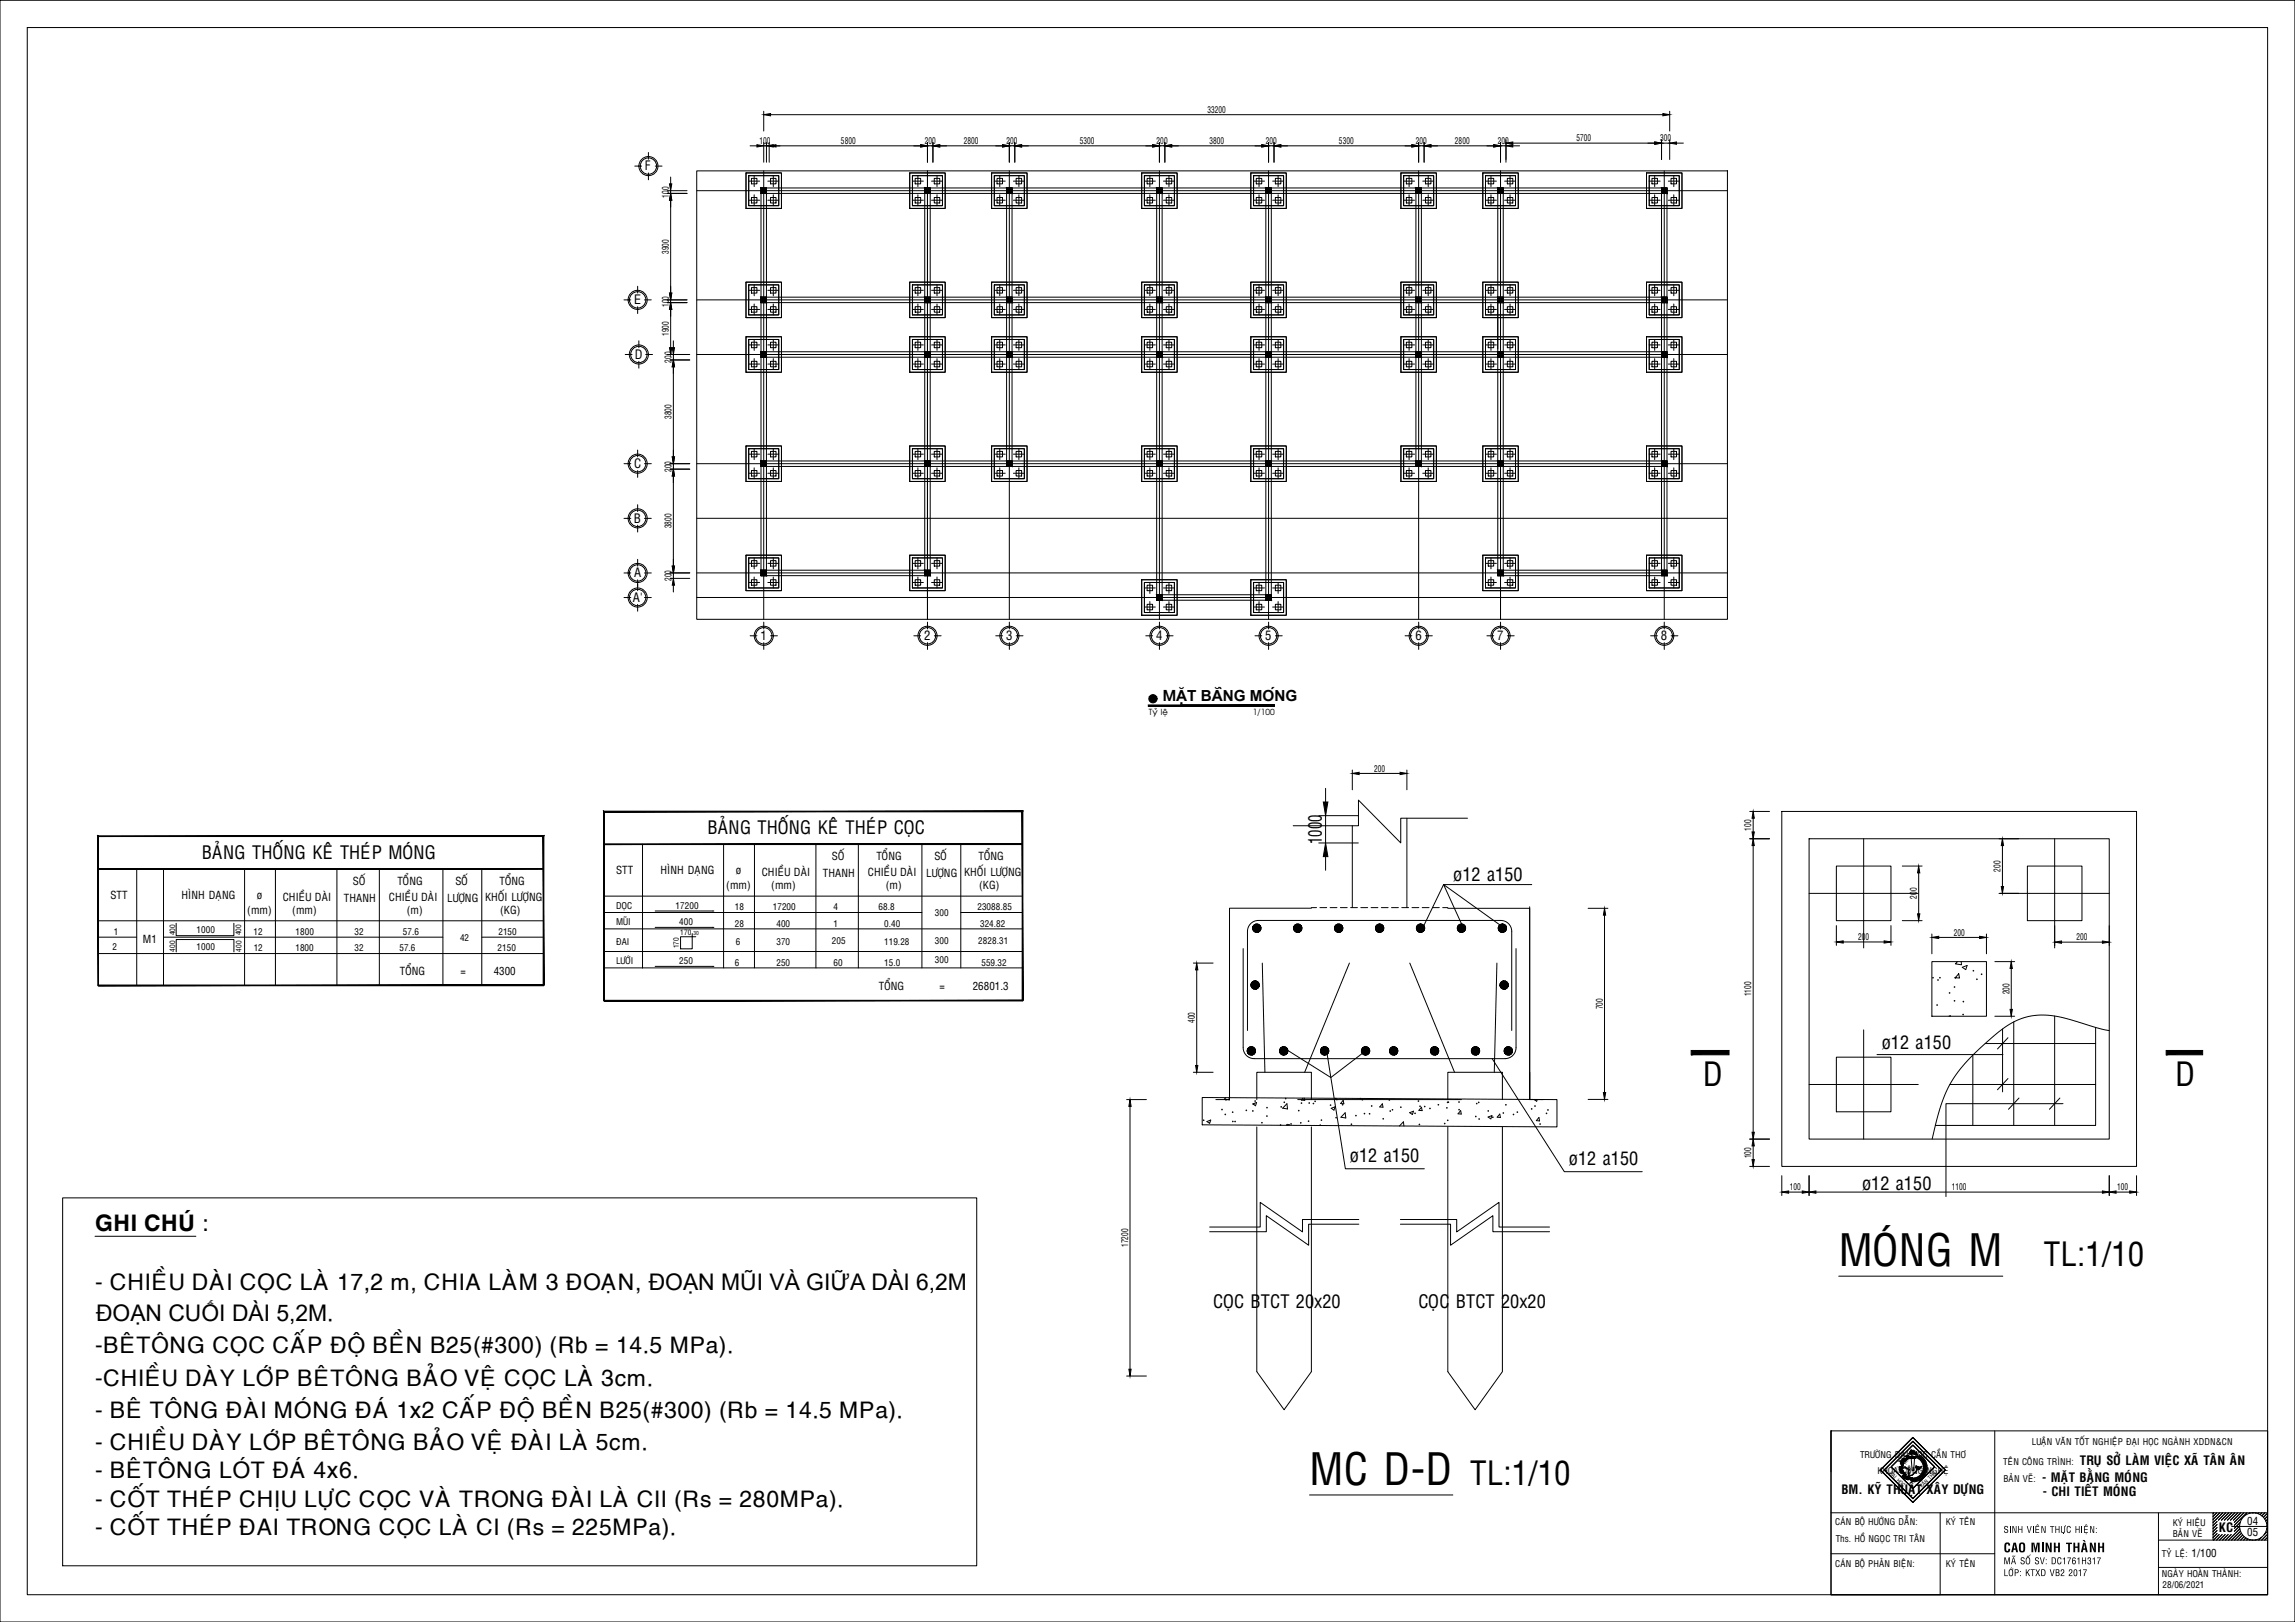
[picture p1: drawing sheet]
<svg xmlns="http://www.w3.org/2000/svg" width="841mm" height="594mm" viewBox="0 0 841 594" stroke-linecap="round" stroke-linejoin="round" font-family="sans-serif">
<defs><g id="words">
<g font-size="16">
<text x="673.8" y="463.8">MOÙNG M</text>
<text x="479.9" y="544">MC D-D</text>
</g>
<g font-size="12">
<text x="624" y="397.8">D</text>
<text x="797.2" y="397.8">D</text>
<text x="749" y="463.8">TL:1/10</text>
<text x="538.8" y="544">TL:1/10</text>
</g>
<g font-size="8.4">
<text x="34.8" y="450.9">GHI CHUÙ:</text>
<text x="34.8" y="472.4">- CHIEÀ</text>
<text x="61.8" y="472.4">U DAØ</text>
<text x="83" y="472.4">I COÏC LAØ17,2 m, CHIA LAØ</text>
<text x="190.2" y="472.4">M 3 ÑOAÏN, ĐOẠN MŨI VÀ GIỮA DÀI 6,2M</text>
<text x="35.2" y="483.9">ĐOẠN CUỐI DÀI 5,2M.</text>
<text x="34.8" y="495.7">-BEÂ</text>
<text x="50" y="495.7">TOÂ</text>
<text x="62.1" y="495.7">NG COÏC CAÁ</text>
<text x="112.6" y="495.7">P ÑOÄBEÀ</text>
<text x="148.8" y="495.7">N B25(#300) (Rb = 14.5 MPa).</text>
<text x="34.8" y="507.5">-CHIEÀ</text>
<text x="59.4" y="507.5">U DAØ</text>
<text x="80.5" y="507.5">Y LÔÙP BEÂ</text>
<text x="121.1" y="507.5">TOÂ</text>
<text x="133.3" y="507.5">NG BAÛ</text>
<text x="161.2" y="507.5">O VEÄCOÏC LAØ3cm.</text>
<text x="34.8" y="519.3">- BEÂTOÂ</text>
<text x="67.1" y="519.3">NG ÑAØ</text>
<text x="95.5" y="519.3">I MOÙNG ÑAÙ 1x2 CAÁ</text>
<text x="174.7" y="519.3">P ÑOÄBEÀ</text>
<text x="210.9" y="519.3">N B25(#300) (Rb = 14.5 MPa).</text>
<text x="34.8" y="531.1">- CHIEÀ</text>
<text x="61.8" y="531.1">U DAØ</text>
<text x="83" y="531.1">Y LÔÙP BEÂ</text>
<text x="123.6" y="531.1">TOÂ</text>
<text x="135.7" y="531.1">NG BAÛ</text>
<text x="163.6" y="531.1">O VEÄÑAØ</text>
<text x="199.8" y="531.1">I LAØ5cm.</text>
<text x="34.8" y="541.2">- BEÂ</text>
<text x="52.5" y="541.2">TOÂ</text>
<text x="64.6" y="541.2">NG LOÙT ÑAÙ 4x6.</text>
<text x="34.8" y="552.1">- COÁ</text>
<text x="53.4" y="552.1">T THEÙP CHÒU LÖÏC COÏC VAØTRONG ÑAØ</text>
<text x="214.8" y="552.1">I LAØCII (Rs = 280MPa).</text>
<text x="34.8" y="562.3">- COÁ</text>
<text x="53.4" y="562.3">T THEÙP ÑAI TRONG COÏC LAØCI (Rs = 225MPa).</text>
</g>
<g font-size="6.7">
<text x="259.2" y="305.6">BAÛNG THOÁNG KEÂ THEÙP COÏC</text>
<text x="484.4" y="309.2" transform="rotate(-90 484.4 309.2)">1000</text>
<text x="74" y="314.7">BAÛNG THOÁNG KEÂ THEÙP MOÙNG</text>
<text x="532.6" y="322.7">þ12 a150</text>
<text x="689.6" y="384.1">þ12 a150</text>
<text x="494.7" y="425.6">þ12 a150</text>
<text x="575" y="426.7">þ12 a150</text>
<text x="682.4" y="435.8">þ12 a150</text>
<text x="444.6" y="479">COÏC BTCT 20x20</text>
<text x="519.8" y="479">COÏC BTCT 20x20</text>
</g>
<text font-size="5.4" x="426.1" y="256.6">MẶT BẰNG MÓNG</text>
<g font-size="4.7">
<text x="236.3" y="62.4">F</text>
<text x="232.4" y="111.4">E</text>
<text x="232.6" y="131.4">D</text>
<text x="232.4" y="171.4">C</text>
<text x="232.3" y="191.4">B</text>
<text x="232.4" y="211.4">A</text>
<text x="231.9" y="220.4">A'</text>
<text x="278.7" y="234.4">1</text>
<text x="338.7" y="234.4">2</text>
<text x="368.7" y="234.4">3</text>
<text x="423.7" y="234.4">4</text>
<text x="463.7" y="234.4">5</text>
<text x="518.7" y="234.4">6</text>
<text x="548.7" y="234.4">7</text>
<text x="608.7" y="234.4">8</text>
<text x="762.2" y="536.5">TRUÏ SÔÛ LAØM VIEÄ</text>
<text x="796.2" y="536.5">C XAÕ TAÂ</text>
<text x="812.6" y="536.5">N AÂ</text>
<text x="819.9" y="536.5">N</text>
<text x="748.4" y="542.7">- MAËT BAÈ</text>
<text x="767.5" y="542.7">NG MOÙNG</text>
<text x="674.8" y="547.3">BM. KYÕ THUAÄ</text>
<text x="702.1" y="547.3">T XAÂ</text>
<text x="711.5" y="547.3">Y DÖÏNG</text>
<text x="748.6" y="548.1">- CHI TIEÁ</text>
<text x="766.7" y="548.1">T MOÙNG</text>
<text x="813.2" y="561.2">KC</text>
<text x="734.2" y="568.5">CAO MINH THAØNH</text>
</g>
<g font-size="4">
<text x="304.9" y="315.1">SOÁ</text>
<text x="321.2" y="315">TOÅNG</text>
<text x="342.4" y="315.1">SOÁ</text>
<text x="358.6" y="315.1">TOÅNG</text>
<text x="225.8" y="320.2">STT</text>
<text x="242" y="320.2">HÌNH DAÏNG</text>
<text x="269.7" y="320.2">þ</text>
<text x="279.1" y="321">CHIEÀU DAØI</text>
<text x="301.5" y="321.2">THANH</text>
<text x="318.1" y="321">CHIEÀU DAØI</text>
<text x="339.4" y="321.2">LÖÔÏNG</text>
<text x="353.3" y="321">KHOÁI LÖÔÏNG</text>
<text x="40.4" y="329.3">STT</text>
<text x="66.5" y="329.3">HÌNH DAÏNG</text>
<text x="94.1" y="329.3">þ</text>
<text x="129.3" y="324.2">SOÁ</text>
<text x="145.6" y="324">TOÅNG</text>
<text x="166.9" y="324.2">SOÁ</text>
<text x="183" y="324.1">TOÅNG</text>
<text x="266.1" y="325.7">(mm)</text>
<text x="282.6" y="325.7">(mm)</text>
<text x="324.6" y="325.7">(m)</text>
<text x="358.9" y="325.7">(KG)</text>
<text x="90.6" y="334.7">(mm)</text>
<text x="103.6" y="330.1">CHIEÀU DAØI</text>
<text x="107.1" y="334.7">(mm)</text>
<text x="126" y="330.2">THANH</text>
<text x="142.5" y="330.1">CHIEÀU DAØI</text>
<text x="149" y="334.7">(m)</text>
<text x="163.9" y="330.2">LÖÔÏNG</text>
<text x="177.8" y="330.1">KHOÁI LÖÔÏNG</text>
<text x="183.3" y="334.7">(KG)</text>
<text x="52.3" y="345.3">M1</text>
<text x="146.5" y="356.9">TOÅNG</text>
<text x="168.7" y="356.9">=</text>
<text x="180.9" y="356.9">4300</text>
<text x="322.1" y="362.5">TOÅNG</text>
<text x="344.2" y="362.5">=</text>
<text x="356.5" y="362.5">26801.3</text>
<text x="823.5" y="558.5">04</text>
<text x="823.5" y="562.6">05</text>
<text x="803.1" y="570.3">1/100</text>
</g>
<g font-size="3.3">
<text x="442.5" y="41.3">33200</text>
<text x="278.3" y="52.7">100</text>
<text x="308.2" y="52.7">5800</text>
<text x="338.9" y="52.7">200</text>
<text x="353.2" y="52.7">2800</text>
<text x="368.9" y="52.7">200</text>
<text x="395.7" y="52.7">5300</text>
<text x="423.9" y="52.7">200</text>
<text x="443.2" y="52.7">3800</text>
<text x="463.9" y="52.7">200</text>
<text x="490.7" y="52.7">5300</text>
<text x="518.9" y="52.7">200</text>
<text x="533.2" y="52.7">2800</text>
<text x="548.9" y="52.7">200</text>
<text x="577.7" y="51.7">5700</text>
<text x="608.4" y="51.7">300</text>
<text x="245.1" y="72.4" transform="rotate(-90 245.1 72.4)">100</text>
<text x="245.1" y="93" transform="rotate(-90 245.1 93)">3900</text>
<text x="245.1" y="112.4" transform="rotate(-90 245.1 112.4)">100</text>
<text x="245.1" y="123.1" transform="rotate(-90 245.1 123.1)">1900</text>
<text x="246.1" y="132.9" transform="rotate(-90 246.1 132.9)">200</text>
<text x="246.1" y="153.5" transform="rotate(-90 246.1 153.5)">3800</text>
<text x="246.1" y="172.9" transform="rotate(-90 246.1 172.9)">200</text>
<text x="246.1" y="193.5" transform="rotate(-90 246.1 193.5)">3800</text>
<text x="246.1" y="212.9" transform="rotate(-90 246.1 212.9)">200</text>
<text x="503.5" y="282.6">200</text>
<text x="641.8" y="304.3" transform="rotate(-90 641.8 304.3)">100</text>
<text x="733.1" y="319.2" transform="rotate(-90 733.1 319.2)">200</text>
<text x="702.4" y="329.2" transform="rotate(-90 702.4 329.2)">200</text>
<text x="225.8" y="332.8">DOÏC</text>
<text x="247.6" y="332.8">17200</text>
<text x="269.3" y="333.4">18</text>
<text x="283.2" y="333.4">17200</text>
<text x="305.5" y="333.4">4</text>
<text x="322" y="333.4">68.8</text>
<text x="342.6" y="335.6">300</text>
<text x="358.2" y="333.4">23088.85</text>
<text x="72" y="341.8">1000</text>
<text x="225.8" y="339">MUÕI</text>
<text x="248.9" y="338.8">400</text>
<text x="269.3" y="339.4">28</text>
<text x="284.5" y="339.4">400</text>
<text x="305.5" y="339.4">1</text>
<text x="324" y="339.4">0.40</text>
<text x="359.2" y="339.4">324.82</text>
<text x="41.2" y="347.8">2</text>
<text x="41.7" y="342.5">1</text>
<text x="72.1" y="347.8">1000</text>
<text x="93" y="342.5">12</text>
<text x="108.3" y="342.5">1800</text>
<text x="130" y="342.5">32</text>
<text x="147.6" y="342.5">57.6</text>
<text x="168.6" y="344.7">42</text>
<text x="182.6" y="342.5">2150</text>
<text x="225.8" y="346">ÑAI</text>
<text x="269.7" y="346.2">6</text>
<text x="284.5" y="346.1">370</text>
<text x="304.8" y="345.9">205</text>
<text x="324" y="346">119.28</text>
<text x="342.6" y="345.7">300</text>
<text x="358.5" y="345.7">2828.31</text>
<text x="680.9" y="344.3">200</text>
<text x="715.9" y="342.7">200</text>
<text x="760.9" y="344.4">200</text>
<text x="93" y="348.5">12</text>
<text x="108.3" y="348.5">1800</text>
<text x="130" y="348.5">32</text>
<text x="146.4" y="348.5">57.6</text>
<text x="182.3" y="348.5">2150</text>
<text x="225.8" y="353.3">LÖÔÙI</text>
<text x="248.9" y="353">250</text>
<text x="269.3" y="353.7">6</text>
<text x="284.5" y="353.7">250</text>
<text x="305.5" y="353.7">60</text>
<text x="324" y="353.7">15.0</text>
<text x="342.6" y="352.7">300</text>
<text x="359.7" y="353.7">559.32</text>
<text x="641.8" y="364.9" transform="rotate(-90 641.8 364.9)">1100</text>
<text x="736.4" y="364.2" transform="rotate(-90 736.4 364.2)">200</text>
<text x="587.3" y="369.7" transform="rotate(-90 587.3 369.7)">700</text>
<text x="437.9" y="374.7" transform="rotate(-90 437.9 374.7)">400</text>
<text x="641.8" y="424.3" transform="rotate(-90 641.8 424.3)">100</text>
<text x="655.9" y="435.9">100</text>
<text x="715.2" y="435.9">1100</text>
<text x="775.9" y="435.9">100</text>
<text x="413.4" y="456.8" transform="rotate(-90 413.4 456.8)">17200</text>
<text x="744.6" y="529.3">LUAÄN VAÊN TOÁT NGHIEÄP ÑAÏI HOÏC NGAØNH XDDN&amp;CN</text>
<text x="681.6" y="534.1">TRÖÔØNG ÑAÏI HOÏC CAÀN THÔ</text>
<text x="734.1" y="536.5">TEÂN COÂNG TRÌNH:</text>
<text x="688" y="540">KHOA COÂNG NGHEÄ</text>
<text x="734.2" y="542.7">BAÛN VEÕ:</text>
<text x="672.6" y="558.7">CAÙN BOÄ HÖÔÙNG DAÃN:</text>
<text x="713" y="558.7">KYÙ TEÂN</text>
<text x="734" y="561.4">SINH VIEÂN THÖÏC HIEÄN:</text>
<text x="796.3" y="558.9">KYÙ HIEÄU</text>
<text x="796.3" y="562.9">BAÛN VEÕ</text>
<text x="672.7" y="564.6">Ths. HOÀ NGOÏC TRI TAÂN</text>
<text x="672.6" y="574.1">CAÙN BOÄ PHAÛN BIEÄN:</text>
<text x="713.1" y="574.1">KYÙ TEÂN</text>
<text x="734" y="572.9">MAÕ SOÁ SV: DC1761H317</text>
<text x="792.3" y="570.4">TYÛ LEÄ:</text>
<text x="734" y="577.3">LÔÙP: KTXD VB2 2017</text>
<text x="792.3" y="577.5">NGAØY HOAØN THAØNH:</text>
<text x="792.5" y="581.7">28/06/2021</text>
</g>
<g font-size="3">
<text x="421.1" y="261.9">Tyû leä</text>
<text x="459.1" y="262">1/100</text>
</g>
<g font-size="2.7">
<text x="64.2" y="342.6" transform="rotate(-90 64.2 342.6)">400</text>
<text x="88.4" y="342.6" transform="rotate(-90 88.4 342.6)">400</text>
<text x="248.8" y="347.3" transform="rotate(-90 248.8 347.3)">170</text>
<text x="249.3" y="342.4">170</text>
<text x="64.2" y="348.6" transform="rotate(-90 64.2 348.6)">400</text>
<text x="88.5" y="348.6" transform="rotate(-90 88.5 348.6)">400</text>
</g>
<g font-size="2">
<text x="254.2" y="342.4">30</text>
<text x="692.2" y="539.8" transform="rotate(44 692.2 539.8)">ÑAÏ</text>
<text x="693.9" y="541.4" transform="rotate(44 693.9 541.4)">I HOÏ</text>
<text x="696.5" y="544" transform="rotate(44 696.5 544)">C</text>
<text x="704.3" y="545" transform="rotate(-44 704.3 545)">CAÀ</text>
<text x="706" y="543.4" transform="rotate(-44 706 543.4)">N THÔ</text>
</g>
</g></defs>
<!-- layer: WALL -->
<g fill="#000" stroke="#000" stroke-width=".37">
<path d="M278.9 68.8l2 2v-2zM278.9 68.8l2 2h-2z"/>
<path d="M338.9 68.8l2 2v-2zM338.9 68.8l2 2h-2z"/>
<path d="M368.9 68.8l2 2v-2zM368.9 68.8l2 2h-2z"/>
<path d="M423.9 68.8l2 2v-2zM423.9 68.8l2 2h-2z"/>
<path d="M463.9 68.8l2 2v-2zM463.9 68.8l2 2h-2z"/>
<path d="M518.9 68.8l2 2v-2zM518.9 68.8l2 2h-2z"/>
<path d="M548.9 68.8l2 2v-2zM548.9 68.8l2 2h-2z"/>
<path d="M608.9 68.8l2 2v-2zM608.9 68.8l2 2h-2z"/>
<path d="M278.9 108.8l2 2v-2zM278.9 108.8l2 2h-2z"/>
<path d="M338.9 108.8l2 2v-2zM338.9 108.8l2 2h-2z"/>
<path d="M368.9 108.8l2 2v-2zM368.9 108.8l2 2h-2z"/>
<path d="M423.9 108.8l2 2v-2zM423.9 108.8l2 2h-2z"/>
<path d="M463.9 108.8l2 2v-2zM463.9 108.8l2 2h-2z"/>
<path d="M518.9 108.8l2 2v-2zM518.9 108.8l2 2h-2z"/>
<path d="M548.9 108.8l2 2v-2zM548.9 108.8l2 2h-2z"/>
<path d="M608.9 108.8l2 2v-2zM608.9 108.8l2 2h-2z"/>
<path d="M278.9 128.8l2 2v-2zM278.9 128.8l2 2h-2z"/>
<path d="M338.9 128.8l2 2v-2zM338.9 128.8l2 2h-2z"/>
<path d="M368.9 128.8l2 2v-2zM368.9 128.8l2 2h-2z"/>
<path d="M423.9 128.8l2 2v-2zM423.9 128.8l2 2h-2z"/>
<path d="M463.9 128.8l2 2v-2zM463.9 128.8l2 2h-2z"/>
<path d="M518.9 128.8l2 2v-2zM518.9 128.8l2 2h-2z"/>
<path d="M548.9 128.8l2 2v-2zM548.9 128.8l2 2h-2z"/>
<path d="M608.9 128.8l2 2v-2zM608.9 128.8l2 2h-2z"/>
<path d="M278.9 168.8l2 2v-2zM278.9 168.8l2 2h-2z"/>
<path d="M338.9 168.8l2 2v-2zM338.9 168.8l2 2h-2z"/>
<path d="M368.9 168.8l2 2v-2zM368.9 168.8l2 2h-2z"/>
<path d="M423.9 168.8l2 2v-2zM423.9 168.8l2 2h-2z"/>
<path d="M463.9 168.8l2 2v-2zM463.9 168.8l2 2h-2z"/>
<path d="M518.9 168.8l2 2v-2zM518.9 168.8l2 2h-2z"/>
<path d="M548.9 168.8l2 2v-2zM548.9 168.8l2 2h-2z"/>
<path d="M608.9 168.8l2 2v-2zM608.9 168.8l2 2h-2z"/>
<path d="M278.9 208.8l2 2v-2zM278.9 208.8l2 2h-2z"/>
<path d="M338.9 208.8l2 2v-2zM338.9 208.8l2 2h-2z"/>
<path d="M423.9 217.8l2 2v-2zM423.9 217.8l2 2h-2z"/>
<path d="M463.9 217.8l2 2v-2zM463.9 217.8l2 2h-2z"/>
<path d="M548.9 208.8l2 2v-2zM548.9 208.8l2 2h-2z"/>
<path d="M608.9 208.8l2 2v-2zM608.9 208.8l2 2h-2z"/>
</g>
<g fill="none" stroke="#000" stroke-width=".37">
<path d="M278.9 68.8h2v2h-2zM278.9 68.8l2 2M280.9 68.8l-2 2M338.9 68.8h2v2h-2zM338.9 68.8l2 2M340.9 68.8l-2 2M368.9 68.8h2v2h-2zM368.9 68.8l2 2M370.9 68.8l-2 2M423.9 68.8h2v2h-2zM423.9 68.8l2 2M425.9 68.8l-2 2"/>
<path d="M463.9 68.8h2v2h-2zM463.9 68.8l2 2M465.9 68.8l-2 2M518.9 68.8h2v2h-2zM518.9 68.8l2 2M520.9 68.8l-2 2M548.9 68.8h2v2h-2zM548.9 68.8l2 2M550.9 68.8l-2 2M608.9 68.8h2v2h-2zM608.9 68.8l2 2M610.9 68.8l-2 2"/>
<path d="M278.9 108.8h2v2h-2zM278.9 108.8l2 2M280.9 108.8l-2 2M338.9 108.8h2v2h-2zM338.9 108.8l2 2M340.9 108.8l-2 2M368.9 108.8h2v2h-2zM368.9 108.8l2 2M370.9 108.8l-2 2M423.9 108.8h2v2h-2zM423.9 108.8l2 2M425.9 108.8l-2 2"/>
<path d="M463.9 108.8h2v2h-2zM463.9 108.8l2 2M465.9 108.8l-2 2M518.9 108.8h2v2h-2zM518.9 108.8l2 2M520.9 108.8l-2 2M548.9 108.8h2v2h-2zM548.9 108.8l2 2M550.9 108.8l-2 2M608.9 108.8h2v2h-2zM608.9 108.8l2 2M610.9 108.8l-2 2"/>
<path d="M278.9 128.8h2v2h-2zM278.9 128.8l2 2M280.9 128.8l-2 2M338.9 128.8h2v2h-2zM338.9 128.8l2 2M340.9 128.8l-2 2M368.9 128.8h2v2h-2zM368.9 128.8l2 2M370.9 128.8l-2 2M423.9 128.8h2v2h-2zM423.9 128.8l2 2M425.9 128.8l-2 2"/>
<path d="M463.9 128.8h2v2h-2zM463.9 128.8l2 2M465.9 128.8l-2 2M518.9 128.8h2v2h-2zM518.9 128.8l2 2M520.9 128.8l-2 2M548.9 128.8h2v2h-2zM548.9 128.8l2 2M550.9 128.8l-2 2M608.9 128.8h2v2h-2zM608.9 128.8l2 2M610.9 128.8l-2 2"/>
<path d="M278.9 168.8h2v2h-2zM278.9 168.8l2 2M280.9 168.8l-2 2M338.9 168.8h2v2h-2zM338.9 168.8l2 2M340.9 168.8l-2 2M368.9 168.8h2v2h-2zM368.9 168.8l2 2M370.9 168.8l-2 2M423.9 168.8h2v2h-2zM423.9 168.8l2 2M425.9 168.8l-2 2"/>
<path d="M463.9 168.8h2v2h-2zM463.9 168.8l2 2M465.9 168.8l-2 2M518.9 168.8h2v2h-2zM518.9 168.8l2 2M520.9 168.8l-2 2M548.9 168.8h2v2h-2zM548.9 168.8l2 2M550.9 168.8l-2 2M608.9 168.8h2v2h-2zM608.9 168.8l2 2M610.9 168.8l-2 2"/>
<path d="M278.9 208.8h2v2h-2zM278.9 208.8l2 2M280.9 208.8l-2 2M338.9 208.8h2v2h-2zM338.9 208.8l2 2M340.9 208.8l-2 2M423.9 217.8h2v2h-2zM423.9 217.8l2 2M425.9 217.8l-2 2M463.9 217.8h2v2h-2zM463.9 217.8l2 2M465.9 217.8l-2 2"/>
<path d="M548.9 208.8h2v2h-2zM548.9 208.8l2 2M550.9 208.8l-2 2M608.9 208.8h2v2h-2zM608.9 208.8l2 2M610.9 208.8l-2 2"/>
</g>
<!-- layer: TRUC -->
<g fill="none" stroke="#000" stroke-width=".37">
<path d="M255.3 62.6h377.7v164.2h-377.7zM255.3 69.8h377.7M279.9 62.6v164.2M339.9 62.6v164.2M369.9 62.6v164.2M424.9 62.6v164.2M464.9 62.6v164.2M519.9 62.6v164.2M549.9 62.6v164.2M609.9 62.6v164.2M255.3 109.8h377.7M548.9 110.1v17.7"/>
<path d="M255.3 129.8h377.7M255.3 169.8h377.7M255.3 189.8h377.7M255.3 209.8h377.7M255.3 218.8h377.7"/>
</g>
<!-- layer: TEN TRUC -->
<g fill="none" stroke="#000" stroke-width=".37">
<path d="M237.6 55.8v2.5M232.6 60.8h2.5M237.6 63.3v2.5M240.1 60.8h2.5M228.7 109.8h2.5M233.7 104.8v2.5M233.7 112.3v2.5M236.2 109.8h2.5M229.1 129.8h2.5M234.1 124.8v2.5M234.1 132.3v2.5M236.6 129.8h2.5"/>
<path d="M228.7 169.8h2.5M233.7 164.8v2.5M233.7 172.3v2.5M236.2 169.8h2.5M228.7 189.9h2.5M233.7 184.9v2.5M233.7 192.4v2.5M236.2 189.9h2.5M228.7 209.9h2.5M228.7 218.9h2.5M233.7 204.9v2.5M233.7 212.4v4"/>
<path d="M236.2 209.9h2.5M236.2 218.9h2.5M233.7 221.4v2.5M274.9 232.9h2.5M279.9 227.9v2.5M279.9 235.4v2.5M282.4 232.9h2.5M334.9 232.9h2.5M339.9 227.9v2.5M339.9 235.4v2.5M342.4 232.9h2.5M364.9 232.9h2.5"/>
<path d="M369.9 227.9v2.5M369.9 235.4v2.5M372.4 232.9h2.5M419.9 232.9h2.5M424.9 227.9v2.5M424.9 235.4v2.5M427.4 232.9h2.5M459.9 232.9h2.5M464.9 227.9v2.5M464.9 235.4v2.5M467.4 232.9h2.5M514.9 232.9h2.5"/>
<path d="M519.9 227.9v2.5M519.9 235.4v2.5M522.4 232.9h2.5M544.9 232.9h2.5M549.9 227.9v2.5M549.9 235.4v2.5M552.4 232.9h2.5M604.9 232.9h2.5M609.9 227.9v2.5M609.9 235.4v2.5M612.4 232.9h2.5"/>
<circle cx="237.6" cy="60.8" r="3"/>
<circle cx="237.6" cy="60.8" r="3.5"/>
<circle cx="233.7" cy="109.8" r="3"/>
<circle cx="233.7" cy="109.8" r="3.5"/>
<circle cx="234.1" cy="129.8" r="3"/>
<circle cx="234.1" cy="129.8" r="3.5"/>
<circle cx="233.7" cy="169.8" r="3"/>
<circle cx="233.7" cy="169.8" r="3.5"/>
<circle cx="233.7" cy="189.9" r="3"/>
<circle cx="233.7" cy="189.9" r="3.5"/>
<circle cx="233.7" cy="218.9" r="3"/>
<circle cx="233.7" cy="209.9" r="3"/>
<circle cx="233.7" cy="209.9" r="3.5"/>
<circle cx="233.7" cy="218.9" r="3.5"/>
<circle cx="279.9" cy="232.9" r="3.5"/>
<circle cx="279.9" cy="232.9" r="3"/>
<circle cx="339.9" cy="232.9" r="3.5"/>
<circle cx="339.9" cy="232.9" r="3"/>
<circle cx="369.9" cy="232.9" r="3.5"/>
<circle cx="369.9" cy="232.9" r="3"/>
<circle cx="424.9" cy="232.9" r="3.5"/>
<circle cx="424.9" cy="232.9" r="3"/>
<circle cx="464.9" cy="232.9" r="3.5"/>
<circle cx="464.9" cy="232.9" r="3"/>
<circle cx="519.9" cy="232.9" r="3.5"/>
<circle cx="519.9" cy="232.9" r="3"/>
<circle cx="549.9" cy="232.9" r="3.5"/>
<circle cx="549.9" cy="232.9" r="3"/>
<circle cx="609.9" cy="232.9" r="3.5"/>
<circle cx="609.9" cy="232.9" r="3"/>
</g>
<!-- layer: 00-KH O SAN -->
<g fill="none" stroke="#000" stroke-width=".37">
<path d="M274.9 53.4h2.5M279.9 40.7v7.3M279.9 52.2v7.2M279.9 53.4h1M280.9 52.2v7.2M281.9 52.2v7.2M282.4 42h327M283.4 53.4h54M339.9 53.4h2M339.9 52.2v7.2M341.9 52.2v7.2M344.4 53.4h23"/>
<path d="M369.9 53.4h2M369.9 52.2v7.2M371.9 52.2v7.2M374.4 53.4h48M424.9 53.4h2M424.9 52.2v7.2M426.9 52.2v7.2M429.4 53.4h33M464.9 53.4h2M464.9 52.2v7.2M466.9 52.2v7.2M469.4 53.4h48"/>
<path d="M519.9 53.4h2M519.9 52.2v7.2M521.9 52.2v7.2M524.4 53.4h23M549.9 53.4h2M549.9 52.2v7.2M551.9 51.2v8.2M554.4 53.4h2.5M554.4 52.4h52M608.9 51.2v7.2M608.9 52.4h3M611.9 40.7v7.3"/>
<path d="M611.9 51.2v7.2M614.4 52.4h2.5M244.5 69.8h7.3M244.5 70.8h7.3M245.8 64.8v2.5M245.8 69.8v1M245.8 73.3v34M244.5 109.8h7.3M244.5 110.8h7.3M245.8 109.8v1M245.8 113.3v14M244.5 129.8h8.3"/>
<path d="M245.5 131.8h7.3M246.8 124.8v2.5M246.8 129.8v2M246.8 134.3v33M245.5 169.8h7.3M245.5 171.8h7.3M246.8 169.8v2M246.8 174.3v33M245.5 209.8h7.3M245.5 211.8h7.3M246.8 209.8v2M246.8 214.3v2.5"/>
</g>
<g fill="#000" stroke="#000" stroke-width=".37">
<path d="M277.4 53l2.5 .4-2.5 .4zM279.9 42l2.5-.4v.8zM280.9 53.4l2.5-.4v.8zM281.9 53.4l2.5-.4v.8zM337.4 53l2.5 .4-2.5 .4zM341.9 53.4l2.5-.4v.8zM367.4 53l2.5 .4-2.5 .4zM371.9 53.4l2.5-.4v.8zM422.4 53l2.5 .4-2.5 .4zM426.9 53.4l2.5-.4v.8zM462.4 53l2.5 .4-2.5 .4zM466.9 53.4l2.5-.4v.8z"/>
<path d="M517.4 53l2.5 .4-2.5 .4zM521.9 53.4l2.5-.4v.8zM547.4 53l2.5 .4-2.5 .4zM551.9 53.4l2.5-.4v.8zM551.9 52.4l2.5-.4v.8zM606.4 52l2.5 .4-2.5 .4zM609.4 41.6l2.5 .4-2.5 .4zM611.9 52.4l2.5-.4v.8zM245.3 67.3h.9l-.4 2.5zM245.8 70.8l.4 2.5h-.9zM245.3 107.3h.9l-.4 2.5zM245.8 110.8l.4 2.5h-.9z"/>
<path d="M245.3 127.3h.9l-.4 2.5zM246.3 127.3h.9l-.4 2.5zM246.8 131.8l.4 2.5h-.9zM246.3 167.3h.9l-.4 2.5zM246.8 171.8l.4 2.5h-.9zM246.3 207.3h.9l-.4 2.5zM246.8 211.8l.4 2.5h-.9z"/>
</g>
<!-- layer: TEXT -->
<g fill="#000" stroke="#000" stroke-width=".37">
<path d="M432.6 258.2v.5l34.4-.5zM432.6 258.7l34.4-.5v.5z"/>
<path d="M432.6 258.7h34.4v-.5zM432.6 258.2h34.4l-34.4 .5z"/>
<path d="M420.8 258.7h46.2v-.5zM420.8 258.2h46.2l-46.2 .5z"/>
<path d="M619.7 386.3l13.9-1.5v1.5zM619.7 384.8v1.5l13.9-1.5z"/>
<path d="M793.8 386.3l13.4-1.5v1.5zM793.8 384.8v1.5l13.4-1.5z"/>
</g>
<!-- layer: DIM -->
<g fill="#000" stroke="#000" stroke-width=".37">
<path d="M438.6 352.7l.4 2.5h-.9zM438.1 390.2h.9l-.4 2.5z"/>
<path d="M422.4 254.9h.4zM422.2 254.9h.6z"/>
<path d="M422.2 254.9l.8 .1zM422 255h1z"/>
<path d="M422.2 256.9h.6zM422.2 256.9l.4 .1z"/>
<path d="M422 255l1.1 .1zM421.9 255.1h1.2z"/>
<path d="M422 256.9h1zM422 256.9h.8z"/>
<path d="M421.9 255.1l1.4 .1zM421.7 255.2h1.6z"/>
<path d="M421.9 256.8h1.2zM421.9 256.8l1.1 .1z"/>
<path d="M421.7 255.2l1.7 .2zM421.7 255.2l1.7 .2h-1.8z"/>
<path d="M421.7 256.6h1.6zM421.7 256.6l1.4 .2z"/>
<path d="M421.6 255.4l1.9 .1zM421.6 255.4l1.9 .1h-2z"/>
<path d="M421.6 256.5h1.8zM421.6 256.5l1.7 .1z"/>
<path d="M421.5 255.5l2 .2zM421.5 255.5l2 .2h-2z"/>
<path d="M421.5 256.3h2zM421.5 256.3l1.9 .2z"/>
<path d="M421.5 255.7l2.1 .2-.1-.2zM421.5 255.7l2.1 .2h-2.1z"/>
<path d="M421.5 256.1h2zM421.5 256.1l2 .2z"/>
<path d="M421.5 255.9l2 .2 .1-.2zM421.5 255.9l2 .2h-2z"/>
<circle cx="708.4" cy="358.1" r=".12"/>
<circle cx="710.2" cy="358.9" r=".12"/>
<circle cx="710.9" cy="358.1" r=".12"/>
<circle cx="716.6" cy="358.1" r=".12"/>
<circle cx="723.2" cy="355.6" r=".12"/>
<circle cx="724.4" cy="358.7" r=".12"/>
<circle cx="726.2" cy="356.8" r=".12"/>
<circle cx="709.9" cy="368.1" r=".12"/>
<circle cx="714.4" cy="363.7" r=".12"/>
<circle cx="716.2" cy="361.5" r=".12"/>
<circle cx="716.2" cy="366.6" r=".12"/>
<circle cx="719.4" cy="371.6" r=".12"/>
<circle cx="719.5" cy="366.9" r=".12"/>
</g>
<!-- layer: TEXT -->
<g fill="none" stroke="#000" stroke-width=".37">
<path d="M34.8 452.8h37M673.8 467.4h60.1M479.9 547.6h52.5"/>
<circle cx="422.5" cy="255.9" r="1.51"/>
<circle cx="422.5" cy="255.9" r="1.34"/>
<circle cx="422.5" cy="255.9" r="1.04"/>
</g>
<!-- layer: TUONG -->
<g fill="none" stroke="#000" stroke-width=".37">
<path d="M537.8 299.7h-24.5v9l-15.5-15.7v9.4h-23.9M50.1 318.2v42.7M59.9 318.2v42.7M89.6 318.2v42.7M100.9 318.2v42.7M123.5 318.2v42.7M139 318.2v42.7M162.3 318.2v42.7M176.6 318.2v42.7M235.5 309.2v45.3M265.2 309.2v45.3M276.5 309.2v45.3"/>
<path d="M299 309.2v45.3M314.5 309.2v45.3M337.8 309.2v45.3M352.1 309.2v45.3M36 337.3h163.2M221.3 328.2h153.4M480.6 332.6h-30v70.1h-5M530.6 332.7h30v70h5M560.6 332.1v70.6v-10M412.9 402.7h7.2M414.1 405.2v96.3M440.6 402l130 .7v10l-130-.7z"/>
<path d="M442.3 410.8l1.4-.6-.4 1.3zM449.2 402l-.5 .6 1.8 .2-.1-.8M460.5 403.8l-1.4 .5 1 .7 .4-1.2M460.6 402.7v-10h20v10M460.6 412.7v89.7l10 13.9 10-13.9v-89.7M471.6 412.2l.8-.4-.1 .4M471.6 404.3l.2 1.9-1.8-.3zM475.6 402.7h60M477.5 402.2l-.6 .7 1.2 .1-.1-.8M487.8 405.9l1.4-.5-.4 1.2zM492.2 403l.3 1.3-1.2-.1zM493 407.6l.2 1.9-1.8-.3z"/>
<path d="M506.6 404.3l.2 1.2-1.2-.1zM512.8 412.4l1.5-1.5 .2 1.5M516.6 407.5l1.4-.5-.4 1.2zM520.9 405.5l.3 1.3-1.2-.1zM530.6 402.7v-10h20v10M530.6 412.7v89.7l10 13.9 10-13.9v-89.7M535.3 406.8l.2 1.2-1.2-.1zM545.3 409.1l1.4-.5-.4 1.2zM549.6 408l.2 1.3-1.1-.1zM562.1 402.7l1 .7 .2-.7M564 409.3l.2 1.3-1.2-.2zM23 438.7h334.9v134.8h-334.9z"/>
<path d="M497.9 448.4h-18.3v7.7l-15.5-10.8v5.8h-20.8M497.9 446.7h-20.6v4.5l-15.5-10.8v9h-18.5M513.2 448.4h18.4v7.7l15.5-10.8v5.8h20.7M513.2 446.7h20.6v4.5l15.5-10.8v9h18.5M412.9 504h7.2"/>
</g>
<!-- layer: DIM -->
<g fill="none" stroke="#000" stroke-width=".37">
<path d="M273.4 63.3h13v13h-13zM274.4 64.3h11v11h-11zM275.4 72.3h2v2h-2zM275.4 65.3h2v2h-2zM278.9 68.8h2v2h-2zM282.4 65.3h2v2h-2zM282.4 72.3h2v2h-2zM333.4 63.3h13v13h-13zM334.4 64.3h11v11h-11zM335.4 72.3h2v2h-2zM335.4 65.3h2v2h-2zM338.9 68.8h2v2h-2z"/>
<path d="M342.4 65.3h2v2h-2zM342.4 72.3h2v2h-2zM363.4 63.3h13v13h-13zM364.4 64.3h11v11h-11zM365.4 72.3h2v2h-2zM365.4 65.3h2v2h-2zM368.9 68.8h2v2h-2zM372.4 65.3h2v2h-2zM372.4 72.3h2v2h-2zM418.4 63.3h13v13h-13zM419.4 64.3h11v11h-11zM420.4 72.3h2v2h-2z"/>
<path d="M420.4 65.3h2v2h-2zM423.9 68.8h2v2h-2zM427.4 65.3h2v2h-2zM427.4 72.3h2v2h-2zM458.4 63.3h13v13h-13zM459.4 64.3h11v11h-11zM460.4 72.3h2v2h-2zM460.4 65.3h2v2h-2zM463.9 68.8h2v2h-2zM467.4 65.3h2v2h-2zM467.4 72.3h2v2h-2zM513.4 63.3h13v13h-13z"/>
<path d="M514.4 64.3h11v11h-11zM515.4 72.3h2v2h-2zM515.4 65.3h2v2h-2zM518.9 68.8h2v2h-2zM522.4 65.3h2v2h-2zM522.4 72.3h2v2h-2zM543.4 63.3h13v13h-13zM544.4 64.3h11v11h-11zM545.4 72.3h2v2h-2zM545.4 65.3h2v2h-2zM548.9 68.8h2v2h-2zM552.4 65.3h2v2h-2z"/>
<path d="M552.4 72.3h2v2h-2zM603.4 63.3h13v13h-13zM604.4 64.3h11v11h-11zM605.4 72.3h2v2h-2zM605.4 65.3h2v2h-2zM608.9 68.8h2v2h-2zM612.4 65.3h2v2h-2zM612.4 72.3h2v2h-2zM273.4 103.3h13v13h-13zM274.4 104.3h11v11h-11zM275.4 112.3h2v2h-2zM275.4 105.3h2v2h-2z"/>
<path d="M278.9 108.8h2v2h-2zM282.4 105.3h2v2h-2zM282.4 112.3h2v2h-2zM333.4 103.3h13v13h-13zM334.4 104.3h11v11h-11zM335.4 112.3h2v2h-2zM335.4 105.3h2v2h-2zM338.9 108.8h2v2h-2zM342.4 105.3h2v2h-2zM342.4 112.3h2v2h-2zM363.4 103.3h13v13h-13zM364.4 104.3h11v11h-11z"/>
<path d="M365.4 112.3h2v2h-2zM365.4 105.3h2v2h-2zM368.9 108.8h2v2h-2zM372.4 105.3h2v2h-2zM372.4 112.3h2v2h-2zM418.4 103.3h13v13h-13zM419.4 104.3h11v11h-11zM420.4 112.3h2v2h-2zM420.4 105.3h2v2h-2zM423.9 108.8h2v2h-2zM427.4 105.3h2v2h-2zM427.4 112.3h2v2h-2z"/>
<path d="M458.4 103.3h13v13h-13zM459.4 104.3h11v11h-11zM460.4 112.3h2v2h-2zM460.4 105.3h2v2h-2zM463.9 108.8h2v2h-2zM467.4 105.3h2v2h-2zM467.4 112.3h2v2h-2zM513.4 103.3h13v13h-13zM514.4 104.3h11v11h-11zM515.4 112.3h2v2h-2zM515.4 105.3h2v2h-2zM518.9 108.8h2v2h-2z"/>
<path d="M522.4 105.3h2v2h-2zM522.4 112.3h2v2h-2zM543.4 103.3h13v13h-13zM544.4 104.3h11v11h-11zM545.4 112.3h2v2h-2zM545.4 105.3h2v2h-2zM548.9 108.8h2v2h-2zM552.4 105.3h2v2h-2zM552.4 112.3h2v2h-2zM603.4 103.3h13v13h-13zM604.4 104.3h11v11h-11zM605.4 112.3h2v2h-2z"/>
<path d="M605.4 105.3h2v2h-2zM608.9 108.8h2v2h-2zM612.4 105.3h2v2h-2zM612.4 112.3h2v2h-2zM273.4 123.3h13v13h-13zM274.4 124.3h11v11h-11zM275.4 132.3h2v2h-2zM275.4 125.3h2v2h-2zM278.9 128.8h2v2h-2zM282.4 125.3h2v2h-2zM282.4 132.3h2v2h-2zM333.4 123.3h13v13h-13z"/>
<path d="M334.4 124.3h11v11h-11zM335.4 132.3h2v2h-2zM335.4 125.3h2v2h-2zM338.9 128.8h2v2h-2zM342.4 125.3h2v2h-2zM342.4 132.3h2v2h-2zM363.4 123.3h13v13h-13zM364.4 124.3h11v11h-11zM365.4 132.3h2v2h-2zM365.4 125.3h2v2h-2zM368.9 128.8h2v2h-2zM372.4 125.3h2v2h-2z"/>
<path d="M372.4 132.3h2v2h-2zM418.4 123.3h13v13h-13zM419.4 124.3h11v11h-11zM420.4 132.3h2v2h-2zM420.4 125.3h2v2h-2zM423.9 128.8h2v2h-2zM427.4 125.3h2v2h-2zM427.4 132.3h2v2h-2zM458.4 123.3h13v13h-13zM459.4 124.3h11v11h-11zM460.4 132.3h2v2h-2zM460.4 125.3h2v2h-2z"/>
<path d="M463.9 128.8h2v2h-2zM467.4 125.3h2v2h-2zM467.4 132.3h2v2h-2zM513.4 123.3h13v13h-13zM514.4 124.3h11v11h-11zM515.4 132.3h2v2h-2zM515.4 125.3h2v2h-2zM518.9 128.8h2v2h-2zM522.4 125.3h2v2h-2zM522.4 132.3h2v2h-2zM543.4 123.3h13v13h-13zM544.4 124.3h11v11h-11z"/>
<path d="M545.4 132.3h2v2h-2zM545.4 125.3h2v2h-2zM548.9 128.8h2v2h-2zM552.4 125.3h2v2h-2zM552.4 132.3h2v2h-2zM603.4 123.3h13v13h-13zM604.4 124.3h11v11h-11zM605.4 132.3h2v2h-2zM605.4 125.3h2v2h-2zM608.9 128.8h2v2h-2zM612.4 125.3h2v2h-2zM612.4 132.3h2v2h-2z"/>
<path d="M273.4 163.3h13v13h-13zM274.4 164.3h11v11h-11zM275.4 172.3h2v2h-2zM275.4 165.3h2v2h-2zM278.9 168.8h2v2h-2zM282.4 165.3h2v2h-2zM282.4 172.3h2v2h-2zM333.4 163.3h13v13h-13zM334.4 164.3h11v11h-11zM335.4 172.3h2v2h-2zM335.4 165.3h2v2h-2zM338.9 168.8h2v2h-2z"/>
<path d="M342.4 165.3h2v2h-2zM342.4 172.3h2v2h-2zM363.4 163.3h13v13h-13zM364.4 164.3h11v11h-11zM365.4 172.3h2v2h-2zM365.4 165.3h2v2h-2zM368.9 168.8h2v2h-2zM372.4 165.3h2v2h-2zM372.4 172.3h2v2h-2zM418.4 163.3h13v13h-13zM419.4 164.3h11v11h-11zM420.4 172.3h2v2h-2z"/>
<path d="M420.4 165.3h2v2h-2zM423.9 168.8h2v2h-2zM427.4 165.3h2v2h-2zM427.4 172.3h2v2h-2zM458.4 163.3h13v13h-13zM459.4 164.3h11v11h-11zM460.4 172.3h2v2h-2zM460.4 165.3h2v2h-2zM463.9 168.8h2v2h-2zM467.4 165.3h2v2h-2zM467.4 172.3h2v2h-2zM513.4 163.3h13v13h-13z"/>
<path d="M514.4 164.3h11v11h-11zM515.4 172.3h2v2h-2zM515.4 165.3h2v2h-2zM518.9 168.8h2v2h-2zM522.4 165.3h2v2h-2zM522.4 172.3h2v2h-2zM543.4 163.3h13v13h-13zM544.4 164.3h11v11h-11zM545.4 172.3h2v2h-2zM545.4 165.3h2v2h-2zM548.9 168.8h2v2h-2zM552.4 165.3h2v2h-2z"/>
<path d="M552.4 172.3h2v2h-2zM603.4 163.3h13v13h-13zM604.4 164.3h11v11h-11zM605.4 172.3h2v2h-2zM605.4 165.3h2v2h-2zM608.9 168.8h2v2h-2zM612.4 165.3h2v2h-2zM612.4 172.3h2v2h-2zM273.4 203.3h13v13h-13zM274.4 204.3h11v11h-11zM275.4 212.3h2v2h-2zM275.4 205.3h2v2h-2z"/>
<path d="M278.9 208.8h2v2h-2zM282.4 205.3h2v2h-2zM282.4 212.3h2v2h-2zM333.4 203.3h13v13h-13zM334.4 204.3h11v11h-11zM335.4 212.3h2v2h-2zM335.4 205.3h2v2h-2zM338.9 208.8h2v2h-2zM342.4 205.3h2v2h-2zM342.4 212.3h2v2h-2zM418.4 212.3h13v13h-13zM419.4 213.3h11v11h-11z"/>
<path d="M420.4 214.3h2v2h-2zM423.9 217.8h2v2h-2zM427.4 214.3h2v2h-2zM458.4 212.3h13v13h-13zM459.4 213.3h11v11h-11zM460.4 214.3h2v2h-2zM463.9 217.8h2v2h-2zM467.4 214.3h2v2h-2zM543.4 203.3h13v13h-13zM544.4 204.3h11v11h-11zM545.4 212.3h2v2h-2zM545.4 205.3h2v2h-2z"/>
<path d="M548.9 208.8h2v2h-2zM552.4 205.3h2v2h-2zM552.4 212.3h2v2h-2zM603.4 203.3h13v13h-13zM604.4 204.3h11v11h-11zM605.4 212.3h2v2h-2zM605.4 205.3h2v2h-2zM608.9 208.8h2v2h-2zM612.4 205.3h2v2h-2zM612.4 212.3h2v2h-2zM420.4 221.3h2v2h-2zM427.4 221.3h2v2h-2z"/>
<path d="M460.4 221.3h2v2h-2zM467.4 221.3h2v2h-2zM515.6 299.7v32.7M653 297.2h130v130h-130zM495.6 302.4v30M663 307.2h110v110h-110zM673 317.2h20v20h-20zM742.9 317.2h20.1v20h-20.1zM437.3 352.7h7.3M438.6 355.2v35M708 352.2h20v20h-20zM717.3 352.2l-.7 .8 2.2 .4-.1-1.2"/>
<path d="M717.8 356.6l.3 1.6-1.5-.1zM719.1 354.3l1.8-.7-.5 1.5zM714.2 372.2l.5-.2-.1 .2M773 377.5l-.4-.1a89.5 89.5 0 0 1-13.6-3.9 26.4 26.4 0 0 0-20.8 .7 79.8 79.8 0 0 0-20.7 18.5 47 47 0 0 0-8.2 19.2l-1.2 5.3M437.3 392.7h7.3M673 387.2h20v20h-20z"/>
</g>
<!-- layer: 00-KICH THUOC -->
<g fill="none" stroke="#000" stroke-width=".37">
<path d="M273.4 63.3h13v13h-13zM274.4 64.3h11v11h-11zM333.4 63.3h13v13h-13zM334.4 64.3h11v11h-11zM363.4 63.3h13v13h-13zM364.4 64.3h11v11h-11zM418.4 63.3h13v13h-13zM419.4 64.3h11v11h-11zM458.4 63.3h13v13h-13zM459.4 64.3h11v11h-11zM513.4 63.3h13v13h-13zM514.4 64.3h11v11h-11z"/>
<path d="M543.4 63.3h13v13h-13zM544.4 64.3h11v11h-11zM603.4 63.3h13v13h-13zM604.4 64.3h11v11h-11zM273.4 103.3h13v13h-13zM274.4 104.3h11v11h-11zM333.4 103.3h13v13h-13zM334.4 104.3h11v11h-11zM363.4 103.3h13v13h-13zM364.4 104.3h11v11h-11zM418.4 103.3h13v13h-13zM419.4 104.3h11v11h-11z"/>
<path d="M458.4 103.3h13v13h-13zM459.4 104.3h11v11h-11zM513.4 103.3h13v13h-13zM514.4 104.3h11v11h-11zM543.4 103.3h13v13h-13zM544.4 104.3h11v11h-11zM603.4 103.3h13v13h-13zM604.4 104.3h11v11h-11zM273.4 123.3h13v13h-13zM274.4 124.3h11v11h-11zM333.4 123.3h13v13h-13zM334.4 124.3h11v11h-11z"/>
<path d="M363.4 123.3h13v13h-13zM364.4 124.3h11v11h-11zM418.4 123.3h13v13h-13zM419.4 124.3h11v11h-11zM458.4 123.3h13v13h-13zM459.4 124.3h11v11h-11zM513.4 123.3h13v13h-13zM514.4 124.3h11v11h-11zM543.4 123.3h13v13h-13zM544.4 124.3h11v11h-11zM603.4 123.3h13v13h-13zM604.4 124.3h11v11h-11z"/>
<path d="M273.4 163.3h13v13h-13zM274.4 164.3h11v11h-11zM333.4 163.3h13v13h-13zM334.4 164.3h11v11h-11zM363.4 163.3h13v13h-13zM364.4 164.3h11v11h-11zM418.4 163.3h13v13h-13zM419.4 164.3h11v11h-11zM458.4 163.3h13v13h-13zM459.4 164.3h11v11h-11zM513.4 163.3h13v13h-13zM514.4 164.3h11v11h-11z"/>
<path d="M543.4 163.3h13v13h-13zM544.4 164.3h11v11h-11zM603.4 163.3h13v13h-13zM604.4 164.3h11v11h-11zM273.4 203.3h13v13h-13zM274.4 204.3h11v11h-11zM333.4 203.3h13v13h-13zM334.4 204.3h11v11h-11zM418.4 212.3h13v13h-13zM419.4 213.3h11v11h-11zM458.4 212.3h13v13h-13zM459.4 213.3h11v11h-11z"/>
<path d="M543.4 203.3h13v13h-13zM544.4 204.3h11v11h-11zM603.4 203.3h13v13h-13zM604.4 204.3h11v11h-11zM495.6 282v7.3M498.1 283.3h15M515.6 282v7.3M641.2 297.2h7.3M642.5 299.7v5M641.2 307.2h7.3M642.5 309.7v105M697.1 317.2h7.3"/>
<path d="M703.1 319.7v15M732.6 307.2h7.2M733.8 309.7v15M582 332.7h7.2M588 335.2v65M673 339v7.3M693 339v7.3M697.1 337.2h7.3M732.6 327.2h7.2M753 339.1v7.2M773 339.1v7.2M675.5 345h15"/>
<path d="M708 342.1v7.2M710.5 343.3h15M728 342.1v7.2M731 352.2h7.3M737 354.7v15M755.5 345.1h15M731 372.2h7.3M582 402.7h7.2M641.2 417.2h7.3M642.5 419.7v5M641.2 427.2h7.3M653 430.6v7.3"/>
<path d="M655.5 436.6h5M663 430.6v7.3M665.5 436.6h105M773 430.6v7.3M775.5 436.6h5M783 430.6v7.3"/>
</g>
<g fill="#000" stroke="#000" stroke-width=".37">
<path d="M495.6 283.3l2.5-.4v.8zM513.1 282.9l2.5 .4-2.5 .4zM642.5 297.2l.4 2.5h-.9zM642.5 307.2l.4 2.5h-.9zM642 304.7h.9l-.4 2.5zM703.1 317.2l.4 2.5h-.8zM733.8 307.2l.4 2.5h-.8zM588 332.7l.4 2.5h-.8zM702.7 334.7h.8l-.4 2.5zM733.4 324.7h.8l-.4 2.5zM673 345l2.5-.4v.8zM690.5 344.6l2.5 .4-2.5 .4z"/>
<path d="M708 343.3l2.5-.4v.9zM725.5 342.9l2.5 .4-2.5 .5zM737 352.2l.4 2.5h-.8zM753 345.1l2.5-.5v.9zM770.5 344.6l2.5 .5-2.5 .4zM736.6 369.7h.8l-.4 2.5zM587.6 400.2h.8l-.4 2.5zM642 414.7h.9l-.4 2.5zM642.5 417.2l.4 2.5h-.9zM642 424.7h.9l-.4 2.5zM653 436.6l2.5-.4v.8zM660.5 436.2l2.5 .4-2.5 .4z"/>
<path d="M663 436.6l2.5-.4v.8zM770.5 436.2l2.5 .4-2.5 .4zM773 436.6l2.5-.4v.8zM780.5 436.2l2.5 .4-2.5 .4z"/>
</g>
<!-- layer: DUT -->
<g fill="none" stroke="#000" stroke-width=".37">
<path d="M274.4 66.3h4M274.4 73.3h4M276.4 64.3v4M276.4 71.3v4M281.4 66.3h4M281.4 73.3h4M283.4 64.3v4M283.4 71.3v4M334.4 66.3h4M334.4 73.3h4M336.4 64.3v4M336.4 71.3v4"/>
<path d="M341.4 66.3h4M341.4 73.3h4M343.4 64.3v4M343.4 71.3v4M364.4 66.3h4M364.4 73.3h4M366.4 64.3v4M366.4 71.3v4M371.4 66.3h4M371.4 73.3h4M373.4 64.3v4M373.4 71.3v4"/>
<path d="M419.4 66.3h4M419.4 73.3h4M421.4 64.3v4M421.4 71.3v4M426.4 66.3h4M426.4 73.3h4M428.4 64.3v4M428.4 71.3v4M459.4 66.3h4M459.4 73.3h4M461.4 64.3v4M461.4 71.3v4"/>
<path d="M466.4 66.3h4M466.4 73.3h4M468.4 64.3v4M468.4 71.3v4M514.4 66.3h4M514.4 73.3h4M516.4 64.3v4M516.4 71.3v4M521.4 66.3h4M521.4 73.3h4M523.4 64.3v4M523.4 71.3v4"/>
<path d="M544.4 66.3h4M544.4 73.3h4M546.4 64.3v4M546.4 71.3v4M551.4 66.3h4M551.4 73.3h4M553.4 64.3v4M553.4 71.3v4M604.4 66.3h4M604.4 73.3h4M606.4 64.3v4M606.4 71.3v4"/>
<path d="M611.4 66.3h4M611.4 73.3h4M613.4 64.3v4M613.4 71.3v4M274.4 106.3h4M274.4 113.3h4M276.4 104.3v4M276.4 111.3v4M281.4 106.3h4M281.4 113.3h4M283.4 104.3v4M283.4 111.3v4"/>
<path d="M334.4 106.3h4M334.4 113.3h4M336.4 104.3v4M336.4 111.3v4M341.4 106.3h4M341.4 113.3h4M343.4 104.3v4M343.4 111.3v4M364.4 106.3h4M364.4 113.3h4M366.4 104.3v4M366.4 111.3v4"/>
<path d="M371.4 106.3h4M371.4 113.3h4M373.4 104.3v4M373.4 111.3v4M419.4 106.3h4M419.4 113.3h4M421.4 104.3v4M421.4 111.3v4M426.4 106.3h4M426.4 113.3h4M428.4 104.3v4M428.4 111.3v4"/>
<path d="M459.4 106.3h4M459.4 113.3h4M461.4 104.3v4M461.4 111.3v4M466.4 106.3h4M466.4 113.3h4M468.4 104.3v4M468.4 111.3v4M514.4 106.3h4M514.4 113.3h4M516.4 104.3v4M516.4 111.3v4"/>
<path d="M521.4 106.3h4M521.4 113.3h4M523.4 104.3v4M523.4 111.3v4M544.4 106.3h4M544.4 113.3h4M546.4 104.3v4M546.4 111.3v4M551.4 106.3h4M551.4 113.3h4M553.4 104.3v4M553.4 111.3v4"/>
<path d="M604.4 106.3h4M604.4 113.3h4M606.4 104.3v4M606.4 111.3v4M611.4 106.3h4M611.4 113.3h4M613.4 104.3v4M613.4 111.3v4M274.4 126.3h4M274.4 133.3h4M276.4 124.3v4M276.4 131.3v4"/>
<path d="M281.4 126.3h4M281.4 133.3h4M283.4 124.3v4M283.4 131.3v4M334.4 126.3h4M334.4 133.3h4M336.4 124.3v4M336.4 131.3v4M341.4 126.3h4M341.4 133.3h4M343.4 124.3v4M343.4 131.3v4"/>
<path d="M364.4 126.3h4M364.4 133.3h4M366.4 124.3v4M366.4 131.3v4M371.4 126.3h4M371.4 133.3h4M373.4 124.3v4M373.4 131.3v4M419.4 126.3h4M419.4 133.3h4M421.4 124.3v4M421.4 131.3v4"/>
<path d="M426.4 126.3h4M426.4 133.3h4M428.4 124.3v4M428.4 131.3v4M459.4 126.3h4M459.4 133.3h4M461.4 124.3v4M461.4 131.3v4M466.4 126.3h4M466.4 133.3h4M468.4 124.3v4M468.4 131.3v4"/>
<path d="M514.4 126.3h4M514.4 133.3h4M516.4 124.3v4M516.4 131.3v4M521.4 126.3h4M521.4 133.3h4M523.4 124.3v4M523.4 131.3v4M544.4 126.3h4M544.4 133.3h4M546.4 124.3v4M546.4 131.3v4"/>
<path d="M551.4 126.3h4M551.4 133.3h4M553.4 124.3v4M553.4 131.3v4M604.4 126.3h4M604.4 133.3h4M606.4 124.3v4M606.4 131.3v4M611.4 126.3h4M611.4 133.3h4M613.4 124.3v4M613.4 131.3v4"/>
<path d="M274.4 166.3h4M274.4 173.3h4M276.4 164.3v4M276.4 171.3v4M281.4 166.3h4M281.4 173.3h4M283.4 164.3v4M283.4 171.3v4M334.4 166.3h4M334.4 173.3h4M336.4 164.3v4M336.4 171.3v4"/>
<path d="M341.4 166.3h4M341.4 173.3h4M343.4 164.3v4M343.4 171.3v4M364.4 166.3h4M364.4 173.3h4M366.4 164.3v4M366.4 171.3v4M371.4 166.3h4M371.4 173.3h4M373.4 164.3v4M373.4 171.3v4"/>
<path d="M419.4 166.3h4M419.4 173.3h4M421.4 164.3v4M421.4 171.3v4M426.4 166.3h4M426.4 173.3h4M428.4 164.3v4M428.4 171.3v4M459.4 166.3h4M459.4 173.3h4M461.4 164.3v4M461.4 171.3v4"/>
<path d="M466.4 166.3h4M466.4 173.3h4M468.4 164.3v4M468.4 171.3v4M514.4 166.3h4M514.4 173.3h4M516.4 164.3v4M516.4 171.3v4M521.4 166.3h4M521.4 173.3h4M523.4 164.3v4M523.4 171.3v4"/>
<path d="M544.4 166.3h4M544.4 173.3h4M546.4 164.3v4M546.4 171.3v4M551.4 166.3h4M551.4 173.3h4M553.4 164.3v4M553.4 171.3v4M604.4 166.3h4M604.4 173.3h4M606.4 164.3v4M606.4 171.3v4"/>
<path d="M611.4 166.3h4M611.4 173.3h4M613.4 164.3v4M613.4 171.3v4M274.4 206.3h4M274.4 213.3h4M276.4 204.3v4M276.4 211.3v4M281.4 206.3h4M281.4 213.3h4M283.4 204.3v4M283.4 211.3v4"/>
<path d="M334.4 206.3h4M334.4 213.3h4M336.4 204.3v4M336.4 211.3v4M341.4 206.3h4M341.4 213.3h4M343.4 204.3v4M343.4 211.3v4M419.4 215.3h4M421.4 213.3v4M426.4 215.3h4M428.4 213.3v4"/>
<path d="M459.4 215.3h4M461.4 213.3v4M466.4 215.3h4M468.4 213.3v4M544.4 206.3h4M544.4 213.3h4M546.4 204.3v4M546.4 211.3v4M551.4 206.3h4M551.4 213.3h4M553.4 204.3v4M553.4 211.3v4"/>
<path d="M604.4 206.3h4M604.4 213.3h4M606.4 204.3v4M606.4 211.3v4M611.4 206.3h4M611.4 213.3h4M613.4 204.3v4M613.4 211.3v4M419.4 222.3h4M421.4 220.3v4M426.4 222.3h4M428.4 220.3v4"/>
<path d="M459.4 222.3h4M461.4 220.3v4M466.4 222.3h4M468.4 220.3v4M683 307.2v40M753 307.2v40M480.6 332.4h1.8M483.7 332.4h2.5M487.4 332.4h2.5M491.2 332.4h2.5M494.9 332.4h2.5M498.7 332.4h2.5"/>
<path d="M502.4 332.4h2.5M506.2 332.4h2.5M509.9 332.4h2.5M513.7 332.4h2.5M517.4 332.4h2.5M521.2 332.4h2.5M524.9 332.4h2.5M528.7 332.4h1.9M663 327.2h40M733 327.2h40M683 377.2v40M663 397.2h40"/>
</g>
<!-- layer: cot -->
<g fill="none" stroke="#000" stroke-width=".37">
<path d="M221.3 334.2h116.5M352.1 334.2h22.6M536.3 340l-7.3-16 22.3 16M561.3 324h-32.3l-7.7 16M36 349.3h163.2M36 343.3h14.1M59.9 343.3h102.4M176.6 343.3h22.6M221.3 348.5h153.4M221.3 340.2h153.4M221.3 354.5h153.4M733.9 376.9v23"/>
<path d="M471.8 384.7l15.9 10 12.7-9.8M486.1 384.6l6.9 43.5h29M546.8 387.7l26.5 41.4h28.5M687.8 386.3h46.2M735.8 395l-3.8 4.1M735.8 380.1l-3.8 4.1M739.9 402.2l-3.9 4.1M754.9 402.2l-3.9 4.1M756 404.2h-42.9v34.1"/>
</g>
<!-- layer: THEP -->
<g fill="none" stroke="#000" stroke-width=".37">
<path d="M64.6 338.2v4.5h21.1v-4.5M240.1 333.7h21.1M240.1 339.7h21.1M261.2 333.7h.1M261.2 339.7h.1M461.1 337.1h88.9a4 4 0 0 1 4 4v36.3M461.1 337.1a4 4 0 0 0-4 4v36.3M64.6 348.7v-4.6h21.1v4.6M240.1 354h21.1M249.4 343.1h4.3v4.4h-4.3zM253.7 341.9v1.2h1.3M261.2 354h.1"/>
<path d="M455.6 347.4v36.3a4 4 0 0 0 4 4h92M462.6 352.7l.9 40M494.5 352.7l-16.4 40M516.6 352.7l16.4 40M548.6 352.7l-1 40M555.6 347.4v36.3a4 4 0 0 1-4 4M738 374.3v37.9M753 372.1v40.1M768 376.3v35.9h-58.8M714.5 397.2h53.5M723 386.5v25.7M727.5 382.2h40.5"/>
</g>
<!-- layer: TUONG -->
<g fill="#000" stroke="#000" stroke-width=".37">
<path d="M414.1 402.7l.4 2.5h-.8zM413.7 501.5h.8l-.4 2.5z"/>
<path d="M36 318.1v.3l163.2-.3zM36 318.4l163.2-.3v.3z"/>
<path d="M221.3 309.1v.2l153.4-.2zM221.3 309.3l153.4-.2v.2z"/>
<path d="M36 360.8v.2l163.2-.2zM36 361l163.2-.2v.2z"/>
<path d="M199.1 306.4v54.5h.2zM199.1 306.4l.2-.3v54.8zM36.1 306.4h163l.2-.3zM35.9 306.1h163.4l-163.2 .3zM35.9 306.1l.2 54.8v-54.5zM35.9 306.1l.2 54.8h-.2z"/>
<path d="M221.3 366.4v.2l153.4-.2zM221.3 366.6l153.4-.2v.2z"/>
<path d="M374.6 297.4v69.1h.2zM374.8 297.1v69.4l-.2-69.1zM221.5 297.4h153.1l.2-.3zM221.2 297.1h153.6l-153.3 .3zM221.2 297.1l.3 69.4v-69.1zM221.2 297.1l.3 69.4h-.3z"/>
<circle cx="441.1" cy="410.3" r=".12"/>
<circle cx="447.8" cy="406.4" r=".12"/>
<circle cx="449" cy="408.2" r=".12"/>
<circle cx="449.3" cy="402.8" r=".12"/>
<circle cx="451.7" cy="407.4" r=".12"/>
<circle cx="451.8" cy="410.8" r=".12"/>
<circle cx="452.6" cy="410.8" r=".12"/>
<circle cx="456.7" cy="406.7" r=".12"/>
<circle cx="459.1" cy="406.9" r=".12"/>
<circle cx="459.5" cy="404.4" r=".12"/>
<circle cx="460" cy="403.3" r=".12"/>
<circle cx="462.4" cy="411.2" r=".12"/>
<circle cx="464.3" cy="408.8" r=".12"/>
<circle cx="464.3" cy="405.7" r=".12"/>
<circle cx="469.3" cy="412.1" r=".12"/>
<circle cx="469.5" cy="405.4" r=".12"/>
<circle cx="470.6" cy="403.7" r=".12"/>
<circle cx="471.1" cy="402.4" r=".12"/>
<circle cx="471.7" cy="411.9" r=".12"/>
<circle cx="473.1" cy="411.7" r=".12"/>
<circle cx="475.9" cy="406.8" r=".12"/>
<circle cx="476.7" cy="411.3" r=".12"/>
<circle cx="476.9" cy="404" r=".12"/>
<circle cx="479.5" cy="410.6" r=".12"/>
<circle cx="479.8" cy="404" r=".12"/>
<circle cx="481.3" cy="404.2" r=".12"/>
<circle cx="481.9" cy="403.4" r=".12"/>
<circle cx="483.8" cy="412.1" r=".12"/>
<circle cx="484.2" cy="410.3" r=".12"/>
<circle cx="487.6" cy="404.8" r=".12"/>
<circle cx="489.5" cy="402.4" r=".12"/>
<circle cx="489.6" cy="409.4" r=".12"/>
<circle cx="489.9" cy="402.7" r=".12"/>
<circle cx="492" cy="404.6" r=".12"/>
<circle cx="495.2" cy="411.8" r=".12"/>
<circle cx="496.9" cy="408.6" r=".12"/>
<circle cx="498.5" cy="402.4" r=".12"/>
<circle cx="499.3" cy="402.8" r=".12"/>
<circle cx="500" cy="407.9" r=".12"/>
<circle cx="501.9" cy="407.9" r=".12"/>
<circle cx="502.7" cy="405.1" r=".12"/>
<circle cx="506.9" cy="409.8" r=".12"/>
<circle cx="509.1" cy="402.8" r=".12"/>
<circle cx="509.5" cy="406.9" r=".12"/>
<circle cx="510.3" cy="406.5" r=".12"/>
<circle cx="513.3" cy="405.5" r=".12"/>
<circle cx="518.6" cy="407.8" r=".12"/>
<circle cx="519.8" cy="403.3" r=".12"/>
<circle cx="520.1" cy="411.8" r=".12"/>
<circle cx="520.4" cy="405.2" r=".12"/>
<circle cx="522.1" cy="405.3" r=".12"/>
<circle cx="524" cy="406" r=".12"/>
<circle cx="527.1" cy="404.6" r=".12"/>
<circle cx="529.4" cy="411.5" r=".12"/>
<circle cx="530.2" cy="405.8" r=".12"/>
<circle cx="530.5" cy="403.7" r=".12"/>
<circle cx="530.5" cy="410.3" r=".12"/>
<circle cx="530.8" cy="403.7" r=".12"/>
<circle cx="534.7" cy="403.6" r=".12"/>
<circle cx="534.7" cy="406.4" r=".12"/>
<circle cx="540.8" cy="408.9" r=".12"/>
<circle cx="541.2" cy="404.2" r=".12"/>
<circle cx="541.9" cy="403.8" r=".12"/>
<circle cx="542" cy="409.9" r=".12"/>
<circle cx="545.4" cy="406.9" r=".12"/>
<circle cx="547.1" cy="409.2" r=".12"/>
<circle cx="550.9" cy="407.7" r=".12"/>
<circle cx="551.8" cy="404.6" r=".12"/>
<circle cx="554.6" cy="408.2" r=".12"/>
<circle cx="556" cy="407.3" r=".12"/>
<circle cx="561.3" cy="406.2" r=".12"/>
<circle cx="562.5" cy="405.1" r=".12"/>
<circle cx="564.4" cy="411.7" r=".12"/>
<circle cx="566.7" cy="407.8" r=".12"/>
<circle cx="567.3" cy="406.5" r=".12"/>
</g>
<!-- layer: THEP -->
<g fill="#000" stroke="#000" stroke-width=".37">
<path d="M460.6 338.5h.2l-.2 1.5zM475.6 338.5h.2l-.2 1.5zM490.6 338.5h.2l-.2 1.5zM505.6 340v1.5l-.3-.1zM520.6 340v1.5l-.3-.1zM535.6 340v1.5l-.3-.1zM550.6 340v1.5l-.3-.1zM551.2 359.3h.2l-.2 1.5zM459.9 360.8v1.5h-.2zM458.6 384.9v1.5h-.3zM470.4 383.4h.3l-.3 1.5zM485.4 383.4h.3l-.3 1.5z"/>
<path d="M500.4 383.4h.3l-.3 1.5zM510.7 384.9v1.5h-.2zM525.7 384.9v1.5h-.2zM540.7 384.9v1.5h-.2zM552.7 384.9v1.5h-.2z"/>
<path d="M459.1 339.7v.3h1.5zM459.1 340h1.5l-1.5 .2zM459.1 340.2v.2l1.5-.4z"/>
<path d="M459.3 339.1l-.1 .2 1.4 .7zM459.2 339.3l1.4 .7-1.5-.5zM459.1 339.5v.2l1.5 .3z"/>
<path d="M459.7 338.7l.9 1.3-.7-1.4zM459.5 338.9l.2-.2 .9 1.3zM459.5 338.9l-.2 .2 1.3 .9z"/>
<path d="M460.3 338.5l.3 1.5v-1.5zM460.1 338.5h.2l.3 1.5zM459.9 338.6l.7 1.4-.5-1.5z"/>
<path d="M461.2 338.6l-.6 1.4 .8-1.3zM461 338.5l.2 .1-.6 1.4zM460.8 338.5l-.2 1.5 .4-1.5z"/>
<path d="M460.6 340l1.3-.7-.1-.2zM461.6 338.9l.2 .2-1.2 .9zM461.4 338.7l-.8 1.3 1-1.1z"/>
<path d="M460.6 340h1.5l-.1-.3zM460.6 340l1.4-.5v.2zM460.6 340l1.4-.5-.1-.2z"/>
<path d="M474.1 339.7v.3h1.5zM474.1 340h1.5l-1.5 .2zM474.1 340.2v.2l1.5-.4z"/>
<path d="M474.4 339.1l-.2 .2 1.4 .7zM474.2 339.3l1.4 .7-1.5-.5zM474.1 339.5v.2l1.5 .3z"/>
<path d="M474.7 338.7l.9 1.3-.7-1.4zM474.5 338.9l.2-.2 .9 1.3zM474.5 338.9l-.1 .2 1.2 .9z"/>
<path d="M475.3 338.5l.3 1.5v-1.5zM475.1 338.5h.2l.3 1.5zM474.9 338.6l.7 1.4-.5-1.5z"/>
<path d="M476.2 338.6l-.6 1.4 .9-1.3zM476 338.5l.2 .1-.6 1.4zM475.8 338.5l-.2 1.5 .4-1.5z"/>
<path d="M475.6 340l1.3-.7-.1-.2zM475.6 340l1-1.1 .2 .2zM476.5 338.7l-.9 1.3 1-1.1z"/>
<path d="M475.6 340h1.5l-.1-.3zM475.6 340l1.4-.5v.2zM475.6 340l1.4-.5-.1-.2z"/>
<path d="M489.1 339.7v.3h1.5zM489.1 340h1.5l-1.5 .2zM489.1 340.2v.2l1.5-.4z"/>
<path d="M489.4 339.1l-.2 .2 1.4 .7zM489.2 339.3l1.4 .7-1.5-.5zM489.1 339.5v.2l1.5 .3z"/>
<path d="M489.7 338.7l.9 1.3-.7-1.4zM489.5 338.9l.2-.2 .9 1.3zM489.5 338.9l-.1 .2 1.2 .9z"/>
<path d="M490.3 338.5l.3 1.5v-1.5zM490.1 338.5h.2l.3 1.5zM489.9 338.6l.7 1.4-.5-1.5z"/>
<path d="M491.2 338.6l-.6 1.4 .8-1.3zM491 338.5l.2 .1-.6 1.4zM490.8 338.5l-.2 1.5 .4-1.5z"/>
<path d="M490.6 340l1.3-.7-.1-.2zM491.6 338.9l.2 .2-1.2 .9zM491.4 338.7l-.8 1.3 1-1.1z"/>
<path d="M490.6 340h1.5v-.3zM490.6 340l1.4-.5 .1 .2zM490.6 340l1.4-.5-.1-.2z"/>
<path d="M504.1 340v.2l1.5-.2zM504.1 340.2l1.5-.2-1.5 .4zM504.1 340.4l.1 .2 1.4-.6z"/>
<path d="M504.2 339.3l-.1 .2 1.5 .5zM504.1 339.5l1.5 .5-1.5-.3zM504.1 339.7v.3h1.5z"/>
<path d="M504.5 338.9l1.1 1.1-.9-1.3zM504.5 338.9l1.1 1.1-1.3-.9zM504.3 339.1l-.1 .2 1.4 .7z"/>
<path d="M505.1 338.5l.5 1.5-.3-1.5zM504.9 338.6l.2-.1 .5 1.5zM504.7 338.7l.9 1.3-.7-1.4z"/>
<path d="M505.8 338.5l-.2 1.5 .4-1.5zM505.6 338.5h.2l-.2 1.5zM505.3 338.5l.3 1.5v-1.5z"/>
<path d="M506.4 338.7l-.8 1.3 1-1.1zM506.2 338.6l.2 .1-.8 1.3zM506 338.5l-.4 1.5 .6-1.4z"/>
<path d="M505.6 340l1.4-.5-.1-.2zM505.6 340l1.2-.9 .1 .2zM506.6 338.9l-1 1.1 1.2-.9z"/>
<path d="M519.1 340v.2l1.5-.2zM519.1 340.2l1.5-.2-1.5 .4zM519.1 340.4l.1 .2 1.4-.6z"/>
<path d="M519.2 339.3l-.1 .2 1.5 .5zM519.1 339.5l1.5 .5-1.5-.3zM519.1 339.7v.3h1.5z"/>
<path d="M519.5 338.9l1.1 1.1-.9-1.3zM519.5 338.9l1.1 1.1-1.2-.9zM519.4 339.1l-.2 .2 1.4 .7z"/>
<path d="M520.1 338.5l.5 1.5-.3-1.5zM519.9 338.6l.2-.1 .5 1.5zM519.7 338.7l.9 1.3-.7-1.4z"/>
<path d="M520.8 338.5l-.2 1.5 .4-1.5zM520.6 338.5h.2l-.2 1.5zM520.3 338.5l.3 1.5v-1.5z"/>
<path d="M521.5 338.7l-.9 1.3 1-1.1zM521.3 338.6l.2 .1-.9 1.3zM521 338.5l-.4 1.5 .7-1.4z"/>
<path d="M520.6 340l1.4-.5-.1-.2zM520.6 340l1.2-.9 .1 .2zM520.6 340l1.2-.9-.2-.2z"/>
<path d="M534.1 340v.2l1.5-.2zM534.1 340.2l1.5-.2-1.5 .4zM534.1 340.4l.1 .2 1.4-.6z"/>
<path d="M534.2 339.3l-.1 .2 1.5 .5zM534.1 339.5l1.5 .5-1.5-.3zM534.1 339.7v.3h1.5z"/>
<path d="M534.5 338.9l1.1 1.1-.9-1.3zM534.5 338.9l1.1 1.1-1.2-.9zM534.4 339.1l-.2 .2 1.4 .7z"/>
<path d="M535.1 338.5l.5 1.5-.3-1.5zM534.9 338.6l.2-.1 .5 1.5zM534.7 338.7l.9 1.3-.7-1.4z"/>
<path d="M535.8 338.5l-.2 1.5 .4-1.5zM535.6 338.5h.2l-.2 1.5zM535.3 338.5l.3 1.5v-1.5z"/>
<path d="M536.4 338.7l-.8 1.3 1-1.1zM536.2 338.6l.2 .1-.8 1.3zM536 338.5l-.4 1.5 .6-1.4z"/>
<path d="M535.6 340l1.4-.5-.1-.2zM535.6 340l1.2-.9 .1 .2zM536.6 338.9l-1 1.1 1.2-.9z"/>
<path d="M549.1 340v.2l1.5-.2zM549.1 340.2l1.5-.2-1.5 .4zM549.1 340.4l.1 .2 1.4-.6z"/>
<path d="M549.2 339.3l-.1 .2 1.5 .5zM549.1 339.5l1.5 .5-1.5-.3zM549.1 339.7v.3h1.5z"/>
<path d="M549.5 338.9l1.1 1.1-.9-1.3zM549.5 338.9l1.1 1.1-1.3-.9zM549.3 339.1l-.1 .2 1.4 .7z"/>
<path d="M550.1 338.5l.5 1.5-.3-1.5zM549.9 338.6l.2-.1 .5 1.5zM549.7 338.7l.9 1.3-.7-1.4z"/>
<path d="M550.8 338.5l-.2 1.5 .4-1.5zM550.6 338.5h.2l-.2 1.5zM550.3 338.5l.3 1.5v-1.5z"/>
<path d="M551.4 338.7l-.8 1.3 1-1.1zM551.2 338.6l.2 .1-.8 1.3zM551 338.5l-.4 1.5 .6-1.4z"/>
<path d="M550.6 340l1.4-.5-.1-.2zM550.6 340l1.2-.9 .1 .2zM551.6 338.9l-1 1.1 1.2-.9z"/>
<path d="M458.9 359.7l1 1.1-.8-1.2zM458.9 359.7l1 1.1-1.2-.9zM458.7 359.9l-.1 .2 1.3 .7z"/>
<path d="M459.1 340.4l.1 .2 1.4-.6zM459.2 340.6l1.4-.6-1.3 .8zM459.3 340.8l.2 .2 1.1-1z"/>
<path d="M460.6 340l-1.1 1 .2 .2zM460.6 340l-.7 1.3-.2-.1zM460.6 340l-.7 1.3 .2 .1z"/>
<path d="M459.5 359.4l.4 1.4-.2-1.5zM459.3 359.4h.2l.4 1.4zM459.1 359.6l.8 1.2-.6-1.4z"/>
<path d="M460.6 340l-.5 1.4h.2zM460.6 340v1.5l-.3-.1zM460.6 340v1.5l.2-.1z"/>
<path d="M460.2 359.3l-.3 1.5 .5-1.4zM459.9 359.3h.3l-.3 1.5zM459.7 359.3l.2 1.5v-1.5z"/>
<path d="M460.6 340l.2 1.4h.2zM460.6 340l.6 1.3-.2 .1zM460.6 340l.6 1.3 .2-.1z"/>
<path d="M460.8 359.6l-.9 1.2 1.1-1.1zM460.6 359.4l.2 .2-.9 1.2zM460.4 359.4l-.5 1.4 .7-1.4z"/>
<path d="M460.6 340l.8 1.2 .2-.2zM460.6 340l1.2 .8-.2 .2zM460.6 340l1.2 .8 .1-.2z"/>
<path d="M460.6 340l1.3 .6 .1-.2zM460.6 340l1.4 .2v.2zM460.6 340l1.4 .2 .1-.2z"/>
<path d="M474.1 340.4l.1 .2 1.4-.6zM474.2 340.6l1.4-.6-1.2 .8zM474.4 340.8l.1 .2 1.1-1z"/>
<path d="M475.6 340l-1.1 1 .2 .2zM475.6 340l-.7 1.3-.2-.1zM475.6 340l-.7 1.3 .2 .1z"/>
<path d="M475.6 340l-.5 1.4h.2zM475.6 340v1.5l-.3-.1zM475.6 340v1.5l.2-.1z"/>
<path d="M475.6 340l.2 1.4h.2zM475.6 340l.6 1.3-.2 .1zM475.6 340l.6 1.3 .3-.1z"/>
<path d="M475.6 340l.9 1.2 .1-.2zM475.6 340l1.2 .8-.2 .2zM475.6 340l1.2 .8 .1-.2z"/>
<path d="M475.6 340l1.3 .6 .1-.2zM475.6 340l1.4 .2v.2zM475.6 340l1.4 .2 .1-.2z"/>
<path d="M489.1 340.4l.1 .2 1.4-.6zM489.2 340.6l1.4-.6-1.2 .8zM489.4 340.8l.1 .2 1.1-1z"/>
<path d="M489.5 341l.2 .2 .9-1.2zM490.6 340l-.7 1.3-.2-.1zM490.6 340l-.7 1.3 .2 .1z"/>
<path d="M490.6 340l-.5 1.4h.2zM490.6 340v1.5l-.3-.1zM490.6 340v1.5l.2-.1z"/>
<path d="M490.6 340l.2 1.4h.2zM490.6 340l.6 1.3-.2 .1zM490.6 340l.6 1.3 .2-.1z"/>
<path d="M490.6 340l.8 1.2 .2-.2zM490.6 340l1.2 .8-.2 .2zM490.6 340l1.2 .8 .1-.2z"/>
<path d="M490.6 340l1.3 .6 .1-.2zM490.6 340l1.5 .2-.1 .2zM490.6 340l1.5 .2v-.2z"/>
<path d="M504.2 340.6l.1 .2 1.3-.8zM504.3 340.8l1.3-.8-1.1 1zM505.6 340l-1.1 1 .2 .2z"/>
<path d="M505.6 340l-.9 1.2 .2 .1zM505.6 340l-.5 1.4-.2-.1zM505.6 340l-.5 1.4h.2z"/>
<path d="M505.6 340v1.5l.2-.1zM505.6 340l.4 1.4h-.2zM505.6 340l.4 1.4 .2-.1z"/>
<path d="M505.6 340l.6 1.3 .2-.1zM505.6 340l1 1-.2 .2zM505.6 340l1 1 .2-.2z"/>
<path d="M505.6 340l1.2 .8 .1-.2zM505.6 340l1.4 .4-.1 .2zM505.6 340l1.4 .4v-.2z"/>
<path d="M505.6 340l1.4 .2 .1-.2zM505.6 340l1.4-.3 .1 .3zM505.6 340l1.4-.3v-.2z"/>
<path d="M519.2 340.6l.2 .2 1.2-.8zM519.4 340.8l1.2-.8-1.1 1zM520.6 340l-1.1 1 .2 .2z"/>
<path d="M520.6 340l-.9 1.2 .2 .1zM520.6 340l-.5 1.4-.2-.1zM520.6 340l-.5 1.4h.2z"/>
<path d="M520.6 340v1.5l.2-.1zM520.6 340l.4 1.4h-.2zM520.6 340l.4 1.4 .3-.1z"/>
<path d="M520.6 340l.7 1.3 .2-.1zM520.6 340l1 1-.1 .2zM520.6 340l1 1 .2-.2z"/>
<path d="M520.6 340l1.2 .8 .1-.2zM520.6 340l1.4 .4-.1 .2zM520.6 340l1.4 .4v-.2z"/>
<path d="M520.6 340l1.4 .2 .1-.2zM520.6 340l1.4-.3 .1 .3zM520.6 340l1.4-.3v-.2z"/>
<path d="M534.2 340.6l.2 .2 1.2-.8zM534.4 340.8l1.2-.8-1.1 1zM534.5 341l.2 .2 .9-1.2z"/>
<path d="M535.6 340l-.9 1.2 .2 .1zM535.6 340l-.5 1.4-.2-.1zM535.6 340l-.5 1.4h.2z"/>
<path d="M535.6 340v1.5l.2-.1zM535.6 340l.4 1.4h-.2zM535.6 340l.4 1.4 .2-.1z"/>
<path d="M535.6 340l.6 1.3 .2-.1zM535.6 340l1 1-.2 .2zM535.6 340l1 1 .2-.2z"/>
<path d="M535.6 340l1.2 .8 .1-.2zM535.6 340l1.4 .4-.1 .2zM535.6 340l1.4 .4 .1-.2z"/>
<path d="M535.6 340l1.5 .2v-.2zM535.6 340l1.5-.3v.3zM535.6 340l1.5-.3-.1-.2z"/>
<path d="M549.2 340.6l.1 .2 1.3-.8zM549.3 340.8l1.3-.8-1.1 1zM550.6 340l-1.1 1 .2 .2z"/>
<path d="M550.6 340l-.9 1.2 .2 .1zM550.6 340l-.5 1.4-.2-.1zM550.6 340l-.5 1.4h.2z"/>
<path d="M550 359.9l-.1 .2 1.3 .7zM549.9 360.1l1.3 .7-1.4-.5zM549.8 360.3l-.1 .2 1.5 .3z"/>
<path d="M550.3 359.6l.9 1.2-.7-1.4zM550.1 359.7l.2-.1 .9 1.2zM550.1 359.7l-.1 .2 1.2 .9z"/>
<path d="M550.6 340v1.5l.2-.1zM550.6 340l.4 1.4h-.2zM550.6 340l.4 1.4 .2-.1z"/>
<path d="M551 359.3l.2 1.5v-1.5zM550.7 359.4l.3-.1 .2 1.5zM550.5 359.4l.7 1.4-.5-1.4z"/>
<path d="M550.6 340l.6 1.3 .2-.1zM550.6 340l1 1-.2 .2zM550.6 340l1 1 .2-.2z"/>
<path d="M550.6 340l1.2 .8 .1-.2zM550.6 340l1.4 .4-.1 .2zM550.6 340l1.4 .4v-.2z"/>
<path d="M550.6 340l1.4 .2 .1-.2zM550.6 340l1.4-.3 .1 .3zM550.6 340l1.4-.3v-.2z"/>
<path d="M551.9 359.4l-.7 1.4 .9-1.2zM551.7 359.4h.2l-.7 1.4zM551.4 359.3l-.2 1.5 .5-1.4z"/>
<path d="M458.4 360.8l.1 .2 1.4-.2zM458.5 361l1.4-.2-1.4 .4zM458.5 361.2l.1 .3 1.3-.7z"/>
<path d="M458.6 360.1l-.1 .2 1.4 .5zM458.5 360.3l1.4 .5-1.4-.3zM458.5 360.5l-.1 .3h1.5z"/>
<path d="M458.6 361.5l.1 .2 1.2-.9zM458.7 361.7l1.2-.9-1 1zM459.9 360.8l-1 1 .2 .2z"/>
<path d="M459.9 360.8l-.8 1.2 .2 .1zM459.9 360.8l-.4 1.4-.2-.1zM459.9 360.8l-.4 1.4 .2 .1z"/>
<path d="M459.9 360.8v1.5h.3zM459.9 360.8l.5 1.4-.2 .1zM459.9 360.8l.5 1.4 .2-.1z"/>
<path d="M459.9 360.8l.7 1.3 .2-.1zM459.9 360.8l1.1 1-.2 .2zM459.9 360.8l1.1 1 .2-.1z"/>
<path d="M459.9 360.8l1.3 .9 .1-.2zM459.9 360.8l1.5 .4-.1 .3zM459.9 360.8l1.5 .4v-.2z"/>
<path d="M459.9 360.8l1.5-.5-.1-.2zM459.9 360.8l1.3-.9 .1 .2zM459.9 360.8l1.3-.9-.2-.2z"/>
<path d="M459.9 360.8l1.5 .2v-.2zM459.9 360.8l1.5-.3v.3zM459.9 360.8l1.5-.3v-.2z"/>
<path d="M549.7 360.5v.3h1.5zM549.7 360.8h1.5l-1.5 .2zM549.7 361l.1 .2 1.4-.4z"/>
<path d="M549.8 361.2l.1 .3 1.3-.7zM549.9 361.5l1.3-.7-1.2 .9zM550 361.7l.1 .1 1.1-1z"/>
<path d="M551.2 360.8l-1.1 1 .2 .2zM551.2 360.8l-.7 1.3-.2-.1zM551.2 360.8l-.7 1.3 .2 .1z"/>
<path d="M551.2 360.8l-.5 1.4 .3 .1zM551.2 360.8v1.5h-.2zM551.2 360.8v1.5h.2z"/>
<path d="M551.2 360.8l.2 1.5 .3-.1zM551.2 360.8l.7 1.3-.2 .1zM551.2 360.8l.7 1.3 .2-.1z"/>
<path d="M551.2 360.8l.9 1.2 .1-.2zM551.2 360.8l1.2 .9-.2 .1zM551.2 360.8l1.2 .9 .1-.2z"/>
<path d="M551.2 360.8l1.3 .7 .1-.3zM551.2 360.8l1.5 .2-.1 .2zM551.2 360.8l1.5 .2v-.2z"/>
<path d="M551.2 360.8l1.3-.7-.1-.2zM551.2 360.8l1-1.1 .2 .2zM552.1 359.6l-.9 1.2 1-1.1z"/>
<path d="M551.2 360.8h1.5v-.3zM551.2 360.8l1.4-.5 .1 .2zM551.2 360.8l1.4-.5-.1-.2z"/>
<path d="M457.1 384.9v.2l1.5-.2zM457.1 385.1l1.5-.2-1.5 .5zM457.1 385.4l.1 .2 1.4-.7z"/>
<path d="M457.2 384.2l-.1 .2 1.5 .5zM457.1 384.4l1.5 .5-1.5-.2zM457.1 384.7v.2h1.5z"/>
<path d="M457.2 385.6l.1 .2 1.3-.9zM457.3 385.8l1.3-.9-1.1 1.1zM457.5 386l.2 .1 .9-1.2z"/>
<path d="M457.5 383.9l1.1 1-.9-1.2zM457.5 383.9l1.1 1-1.3-.9zM457.3 384l-.1 .2 1.4 .7z"/>
<path d="M458.6 384.9l-.9 1.2 .2 .1zM458.6 384.9l-.5 1.4-.2-.1zM458.6 384.9l-.5 1.4 .2 .1z"/>
<path d="M458.1 383.5l.5 1.4-.3-1.5zM457.9 383.6l.2-.1 .5 1.4zM457.7 383.7l.9 1.2-.7-1.3z"/>
<path d="M458.6 384.9v1.5h.2zM458.6 384.9l.4 1.4-.2 .1zM458.6 384.9l.4 1.4 .2-.1z"/>
<path d="M458.8 383.4l-.2 1.5 .4-1.4zM458.6 383.4h.2l-.2 1.5zM458.3 383.4l.3 1.5v-1.5z"/>
<path d="M458.6 384.9l.6 1.3 .2-.1zM458.6 384.9l1 1.1-.2 .1zM458.6 384.9l1 1.1 .2-.2z"/>
<path d="M459.4 383.7l-.8 1.2 1-1zM459.2 383.6l.2 .1-.8 1.2zM459 383.5l-.4 1.4 .6-1.3z"/>
<path d="M458.6 384.9l1.2 .9 .1-.2zM458.6 384.9l1.4 .5-.1 .2zM458.6 384.9l1.4 .5v-.3z"/>
<path d="M458.6 384.9l1.4-.5-.1-.2zM458.6 384.9l1.2-.9 .1 .2zM458.6 384.9l1.2-.9-.2-.1z"/>
<path d="M458.6 384.9l1.4 .2 .1-.2zM458.6 384.9l1.4-.2 .1 .2zM458.6 384.9l1.4-.2v-.3z"/>
<path d="M468.9 384.7v.2h1.5zM468.9 384.9h1.5l-1.5 .2zM468.9 385.1l.1 .3 1.4-.5z"/>
<path d="M469 385.4l.1 .2 1.3-.7zM469.1 385.6l1.3-.7-1.2 .9zM469.2 385.8l.2 .2 1-1.1z"/>
<path d="M469.2 384l-.1 .2 1.3 .7zM469.1 384.2l1.3 .7-1.4-.5zM469 384.4l-.1 .3 1.5 .2z"/>
<path d="M469.4 386l.1 .1 .9-1.2zM470.4 384.9l-.7 1.3-.2-.1zM470.4 384.9l-.7 1.3 .3 .1z"/>
<path d="M469.5 383.7l.9 1.2-.7-1.3zM469.4 383.9l.1-.2 .9 1.2zM469.4 383.9l-.2 .1 1.2 .9z"/>
<path d="M470.4 384.9l-.4 1.4 .2 .1zM470.4 384.9v1.5h-.2zM470.4 384.9v1.5h.3z"/>
<path d="M470.2 383.4l.2 1.5v-1.5zM470 383.5l.2-.1 .2 1.5zM469.7 383.6l.7 1.3-.4-1.4z"/>
<path d="M470.4 384.9l.3 1.5 .2-.1zM470.4 384.9l.7 1.3-.2 .1zM470.4 384.9l.7 1.3 .2-.1z"/>
<path d="M470.4 384.9l.9 1.2 .2-.1zM470.4 384.9l1.2 .9-.1 .2zM470.4 384.9l1.2 .9 .2-.2z"/>
<path d="M471.1 383.6l-.7 1.3 .9-1.2zM470.9 383.5l.2 .1-.7 1.3zM470.7 383.4l-.3 1.5 .5-1.4z"/>
<path d="M470.4 384.9l1.4 .7v-.2zM470.4 384.9l1.5 .2-.1 .3zM470.4 384.9l1.5 .2v-.2z"/>
<path d="M470.4 384.9l1.4-.7-.2-.2zM470.4 384.9l1.1-1 .1 .1zM471.3 383.7l-.9 1.2 1.1-1z"/>
<path d="M470.4 384.9h1.5v-.2zM470.4 384.9l1.4-.5 .1 .3zM470.4 384.9l1.4-.5v-.2z"/>
<path d="M483.9 384.7v.2h1.5zM483.9 384.9h1.5l-1.5 .2zM483.9 385.1l.1 .3 1.4-.5z"/>
<path d="M484 385.4l.1 .2 1.3-.7zM484.1 385.6l1.3-.7-1.2 .9zM484.2 385.8l.2 .2 1-1.1z"/>
<path d="M484.2 384l-.1 .2 1.3 .7zM484.1 384.2l1.3 .7-1.4-.5zM484 384.4l-.1 .3 1.5 .2z"/>
<path d="M484.4 386l.1 .1 .9-1.2zM485.4 384.9l-.7 1.3-.2-.1zM485.4 384.9l-.7 1.3 .3 .1z"/>
<path d="M484.5 383.7l.9 1.2-.7-1.3zM484.4 383.9l.1-.2 .9 1.2zM484.4 383.9l-.2 .1 1.2 .9z"/>
<path d="M485.4 384.9l-.4 1.4 .2 .1zM485.4 384.9v1.5h-.2zM485.4 384.9v1.5h.3z"/>
<path d="M485.2 383.4l.2 1.5v-1.5zM485 383.5l.2-.1 .2 1.5zM484.7 383.6l.7 1.3-.4-1.4z"/>
<path d="M485.4 384.9l.3 1.5 .2-.1zM485.4 384.9l.7 1.3-.2 .1zM485.4 384.9l.7 1.3 .2-.1z"/>
<path d="M485.4 384.9l.9 1.2 .2-.1zM485.4 384.9l1.2 .9-.1 .2zM485.4 384.9l1.2 .9 .2-.2z"/>
<path d="M486.1 383.6l-.7 1.3 .9-1.2zM485.9 383.5l.2 .1-.7 1.3zM485.7 383.4l-.3 1.5 .5-1.4z"/>
<path d="M485.4 384.9l1.4 .7v-.2zM485.4 384.9l1.5 .2-.1 .3zM485.4 384.9l1.5 .2v-.2z"/>
<path d="M485.4 384.9l1.4-.7-.2-.2zM485.4 384.9l1.1-1 .1 .1zM486.3 383.7l-.9 1.2 1.1-1z"/>
<path d="M485.4 384.9h1.5v-.2zM485.4 384.9l1.4-.5 .1 .3zM485.4 384.9l1.4-.5v-.2z"/>
<path d="M498.9 384.7v.2h1.5zM498.9 384.9h1.5l-1.5 .2zM498.9 385.1l.1 .3 1.4-.5z"/>
<path d="M499 385.4l.1 .2 1.3-.7zM499.1 385.6l1.3-.7-1.2 .9zM499.2 385.8l.2 .2 1-1.1z"/>
<path d="M499.2 384l-.1 .2 1.3 .7zM499.1 384.2l1.3 .7-1.4-.5zM499 384.4l-.1 .3 1.5 .2z"/>
<path d="M499.4 386l.1 .1 .9-1.2zM500.4 384.9l-.7 1.3-.2-.1zM500.4 384.9l-.7 1.3 .3 .1z"/>
<path d="M499.5 383.7l.9 1.2-.7-1.3zM499.4 383.9l.1-.2 .9 1.2zM499.4 383.9l-.2 .1 1.2 .9z"/>
<path d="M500.4 384.9l-.4 1.4 .2 .1zM500.4 384.9v1.5h-.2zM500.4 384.9v1.5h.3z"/>
<path d="M500.2 383.4l.2 1.5v-1.5zM500 383.5l.2-.1 .2 1.5zM499.7 383.6l.7 1.3-.4-1.4z"/>
<path d="M500.4 384.9l.3 1.5 .2-.1zM500.4 384.9l.7 1.3-.2 .1zM500.4 384.9l.7 1.3 .2-.1z"/>
<path d="M500.4 384.9l.9 1.2 .2-.1zM500.4 384.9l1.2 .9-.1 .2zM500.4 384.9l1.2 .9 .2-.2z"/>
<path d="M501.1 383.6l-.7 1.3 .9-1.2zM500.9 383.5l.2 .1-.7 1.3zM500.7 383.4l-.3 1.5 .5-1.4z"/>
<path d="M500.4 384.9l1.4 .7 .1-.2zM500.4 384.9l1.5 .2v.3zM500.4 384.9l1.5 .2v-.2z"/>
<path d="M500.4 384.9l1.4-.7-.2-.2zM500.4 384.9l1.1-1 .1 .1zM501.3 383.7l-.9 1.2 1.1-1z"/>
<path d="M500.4 384.9h1.5v-.2zM500.4 384.9l1.5-.5v.3zM500.4 384.9l1.5-.5-.1-.2z"/>
<path d="M509.2 384.9v.2l1.5-.2zM509.2 385.1l1.5-.2-1.4 .5zM509.3 385.4l.1 .2 1.3-.7z"/>
<path d="M509.4 384.2l-.1 .2 1.4 .5zM509.3 384.4l1.4 .5-1.5-.2zM509.2 384.7v.2h1.5z"/>
<path d="M509.4 385.6l.1 .2 1.2-.9zM509.5 385.8l1.2-.9-1 1.1zM509.7 386l.1 .1 .9-1.2z"/>
<path d="M509.7 383.9l1 1-.9-1.2zM509.7 383.9l1 1-1.2-.9zM509.5 384l-.1 .2 1.3 .7z"/>
<path d="M510.7 384.9l-.9 1.2 .2 .1zM510.7 384.9l-.5 1.4-.2-.1zM510.7 384.9l-.5 1.4 .3 .1z"/>
<path d="M510.2 383.5l.5 1.4-.2-1.5zM510 383.6l.2-.1 .5 1.4zM509.8 383.7l.9 1.2-.7-1.3z"/>
<path d="M510.7 384.9v1.5h.2zM510.7 384.9l.5 1.4-.3 .1zM510.7 384.9l.5 1.4 .2-.1z"/>
<path d="M510.9 383.4l-.2 1.5 .5-1.4zM510.7 383.4h.2l-.2 1.5zM510.5 383.4l.2 1.5v-1.5z"/>
<path d="M510.7 384.9l.7 1.3 .2-.1zM510.7 384.9l1.1 1.1-.2 .1zM510.7 384.9l1.1 1.1 .1-.2z"/>
<path d="M511.6 383.7l-.9 1.2 1.1-1zM511.4 383.6l.2 .1-.9 1.2zM511.2 383.5l-.5 1.4 .7-1.3z"/>
<path d="M510.7 384.9l1.2 .9 .1-.2zM510.7 384.9l1.4 .5-.1 .2zM510.7 384.9l1.4 .5 .1-.3z"/>
<path d="M510.7 384.9l1.4-.5-.1-.2zM510.7 384.9l1.2-.9 .1 .2zM511.8 383.9l-1.1 1 1.2-.9z"/>
<path d="M510.7 384.9l1.5 .2v-.2zM510.7 384.9l1.5-.2v.2zM510.7 384.9l1.5-.2-.1-.3z"/>
<path d="M524.2 384.9v.2l1.5-.2zM524.2 385.1l1.5-.2-1.4 .5zM524.3 385.4l.1 .2 1.3-.7z"/>
<path d="M524.4 384.2l-.1 .2 1.4 .5zM524.3 384.4l1.4 .5-1.5-.2zM524.2 384.7v.2h1.5z"/>
<path d="M524.4 385.6l.1 .2 1.2-.9zM524.5 385.8l1.2-.9-1.1 1.1zM524.6 386l.2 .1 .9-1.2z"/>
<path d="M524.6 383.9l1.1 1-.9-1.2zM524.6 383.9l1.1 1-1.2-.9zM524.5 384l-.1 .2 1.3 .7z"/>
<path d="M525.7 384.9l-.9 1.2 .2 .1zM525.7 384.9l-.4 1.4-.3-.1zM525.7 384.9l-.4 1.4 .2 .1z"/>
<path d="M525.3 383.5l.4 1.4-.2-1.5zM525 383.6l.3-.1 .4 1.4zM524.8 383.7l.9 1.2-.7-1.3z"/>
<path d="M525.7 384.9v1.5h.2zM525.7 384.9l.5 1.4-.3 .1zM525.7 384.9l.5 1.4 .2-.1z"/>
<path d="M525.9 383.4l-.2 1.5 .5-1.4zM525.7 383.4h.2l-.2 1.5zM525.5 383.4l.2 1.5v-1.5z"/>
<path d="M525.7 384.9l.7 1.3 .2-.1zM525.7 384.9l1.1 1.1-.2 .1zM525.7 384.9l1.1 1.1 .1-.2z"/>
<path d="M526.6 383.7l-.9 1.2 1.1-1zM526.4 383.6l.2 .1-.9 1.2zM526.2 383.5l-.5 1.4 .7-1.3z"/>
<path d="M525.7 384.9l1.2 .9 .1-.2zM525.7 384.9l1.4 .5-.1 .2zM525.7 384.9l1.4 .5 .1-.3z"/>
<path d="M525.7 384.9l1.4-.5-.1-.2zM525.7 384.9l1.2-.9 .1 .2zM525.7 384.9l1.2-.9-.1-.1z"/>
<path d="M525.7 384.9l1.5 .2v-.2zM525.7 384.9l1.5-.2v.2zM525.7 384.9l1.5-.2-.1-.3z"/>
<path d="M539.2 384.9v.2l1.5-.2zM539.2 385.1l1.5-.2-1.4 .5zM539.3 385.4l.1 .2 1.3-.7z"/>
<path d="M539.4 384.2l-.1 .2 1.4 .5zM539.3 384.4l1.4 .5-1.5-.2zM539.2 384.7v.2h1.5z"/>
<path d="M539.4 385.6l.1 .2 1.2-.9zM539.5 385.8l1.2-.9-1.1 1.1zM539.6 386l.2 .1 .9-1.2z"/>
<path d="M539.6 383.9l1.1 1-.9-1.2zM539.6 383.9l1.1 1-1.2-.9zM539.5 384l-.1 .2 1.3 .7z"/>
<path d="M540.7 384.9l-.9 1.2 .2 .1zM540.7 384.9l-.5 1.4-.2-.1zM540.7 384.9l-.5 1.4 .3 .1z"/>
<path d="M540.2 383.5l.5 1.4-.2-1.5zM540 383.6l.2-.1 .5 1.4zM539.8 383.7l.9 1.2-.7-1.3z"/>
<path d="M540.7 384.9v1.5h.2zM540.7 384.9l.5 1.4-.3 .1zM540.7 384.9l.5 1.4 .2-.1z"/>
<path d="M540.9 383.4l-.2 1.5 .5-1.4zM540.7 383.4h.2l-.2 1.5zM540.5 383.4l.2 1.5v-1.5z"/>
<path d="M540.7 384.9l.7 1.3 .2-.1zM540.7 384.9l1.1 1.1-.2 .1zM540.7 384.9l1.1 1.1 .1-.2z"/>
<path d="M541.6 383.7l-.9 1.2 1.1-1zM541.4 383.6l.2 .1-.9 1.2zM541.2 383.5l-.5 1.4 .7-1.3z"/>
<path d="M540.7 384.9l1.2 .9 .1-.2zM540.7 384.9l1.4 .5-.1 .2zM540.7 384.9l1.4 .5 .1-.3z"/>
<path d="M540.7 384.9l1.4-.5-.1-.2zM540.7 384.9l1.2-.9 .1 .2zM540.7 384.9l1.2-.9-.1-.1z"/>
<path d="M540.7 384.9l1.5 .2v-.2zM540.7 384.9l1.5-.2v.2zM540.7 384.9l1.5-.2-.1-.3z"/>
<path d="M551.2 384.9l.1 .2 1.4-.2zM551.3 385.1l1.4-.2-1.4 .5zM551.3 385.4l.1 .2 1.3-.7z"/>
<path d="M551.4 384.2l-.1 .2 1.4 .5zM551.3 384.4l1.4 .5-1.4-.2zM551.3 384.7l-.1 .2h1.5z"/>
<path d="M551.4 385.6l.1 .2 1.2-.9zM551.5 385.8l1.2-.9-1 1.1zM551.7 386l.2 .1 .8-1.2z"/>
<path d="M551.7 383.9l1 1-.8-1.2zM551.7 383.9l1 1-1.2-.9zM551.5 384l-.1 .2 1.3 .7z"/>
<path d="M552.7 384.9l-.8 1.2 .2 .1zM552.7 384.9l-.4 1.4-.2-.1zM552.7 384.9l-.4 1.4 .2 .1z"/>
<path d="M552.3 383.5l.4 1.4-.2-1.5zM552.1 383.6l.2-.1 .4 1.4zM551.9 383.7l.8 1.2-.6-1.3z"/>
<path d="M552.7 384.9v1.5h.3zM552.7 384.9l.5 1.4-.2 .1zM552.7 384.9l.5 1.4 .2-.1z"/>
<path d="M553 383.4l-.3 1.5 .5-1.4zM552.7 383.4h.3l-.3 1.5zM552.5 383.4l.2 1.5v-1.5z"/>
<path d="M552.7 384.9l.7 1.3 .2-.1zM552.7 384.9l1.1 1.1-.2 .1zM552.7 384.9l1.1 1.1 .2-.2z"/>
<path d="M553.6 383.7l-.9 1.2 1.1-1zM553.4 383.6l.2 .1-.9 1.2zM553.2 383.5l-.5 1.4 .7-1.3z"/>
<path d="M552.7 384.9l1.3 .9 .1-.2zM552.7 384.9l1.5 .5-.1 .2zM552.7 384.9l1.5 .5v-.3z"/>
<path d="M552.7 384.9l1.5-.5-.1-.2zM552.7 384.9l1.3-.9 .1 .2zM552.7 384.9l1.3-.9-.2-.1z"/>
<path d="M552.7 384.9l1.5 .2v-.2zM552.7 384.9l1.5-.2v.2zM552.7 384.9l1.5-.2v-.3z"/>
</g>
<!-- layer: 00-DAM -->
<g fill="none" stroke="#000" stroke-width=".37">
<path d="M278.9 68.8h332v142h-62v-40h-83v49h-42v-49h-83v40h-62zM280.9 70.8h328v138h-58v-40h-87v49h-38v-49h-87v40h-60v2h2zM338.9 68.8h2v102h-2zM368.9 68.8h2v102h-2zM423.9 68.8h2v102h-2zM463.9 68.8h2v102h-2zM518.9 68.8h2v102h-2zM548.9 68.8h2v102h-2zM278.9 108.8h332v2h-332zM278.9 128.8h332v2h-332zM278.9 168.8h62v2h-62zM423.9 168.8h42v2h-42z"/>
<path d="M550.9 168.8h60v2h-60zM483.3 298.7h14.5M485.8 288.7v5M485.8 298.7v10.1M483.3 308.8h14.5M485.8 313.7v5.1"/>
</g>
<path d="M484.9 293.7h1.7l-.8 5zM485.8 308.8l.8 4.9h-1.7z" fill="#000" stroke="#000" stroke-width=".37"/>
<!-- layer: 0 -->
<g fill="none" stroke="#000" stroke-width=".37">
<path d="M0 .1h841v594h-841zM10 10.1h821v574h-821zM671 524.1h160v60h-160zM671 524.1v60h160M693.1 537.2l7.9-7.8 7.9 7.8-7.9 7.9zM697.1 536.3l-.2 1h-.7v.5l.5 1.7 .5-.2M697.2 539.3l.6 .8-.5 .5 1.9 1.3M697.3 537.7l-.5 .1 .3 1.1 .3-.2 1 1.5M698 537.2l.7 .7 .6 .1a.44 .44 0 0 1 .4 .4 .44 .44 0 0 1-.2 .4l.1 1.2a.31 .31 0 0 0-.2 .5 .31 .31 0 0 0 .5 .1l.9-.4 .6-.7a1.63 1.63 0 0 0 1.1-1.5h.8M699.3 533l-.7 .4 .3 .5-.8 .7-.5-.5-.6 .7-.6 1.3 .7 .2M699.3 533.7l.2 .3-1.4 1.1-.3-.2-.5 .7-.1 .2 .3 .2-.2 1.7M699.4 533.5h3.2v.2h-3.2z"/>
<path d="M699.4 533.7h-.1M699.7 533.9h2.6h-2.6M699.7 533.9v-.2h2.6v.2M699.7 533.5l-.4-.4a.84 .84 0 0 1 .5-1.1l.1-.4 .2 .6-.3 .5a.57 .57 0 0 0 .5-.4 .57 .57 0 0 0-.2-.6l.3-.8v2l.2 .2v-1.4l.5-.6a.85 .85 0 0 0 .1 1.3 .67 .67 0 0 1 .5-1.1l-.3 .7 .1 .8 .3-.8 .3-.2-.2 .7 .2 .5a.37 .37 0 0 0 .3-.4 .37 .37 0 0 0-.3-.3l.3-.6 .3 1.2-.1 .6M700 533.9h2M700.1 534h1.8M700.2 534.1h1.5M700.4 534.2l.3 4.2M701 526.5l11.9 11.9-11.9 11.9-11.9-11.9zM701 526.6l11.8 11.8-11.8 11.8-11.8-11.8zM701 526.4l11.9 12-11.9 11.9-12-11.9zM701 527.9l10.5 10.5-10.5 10.5-10.5-10.5z"/>
<path d="M701 528l10.4 10.4-10.4 10.4-10.4-10.4zM701 527.8l10.5 10.6-10.5 10.5-10.6-10.5zM701 529.3l7.9 7.9-7.9 8-8-8zM701 529.2l8 8-8 8.1-8-8.1zM701.6 534.2l-.3 4.2-.3 .3-.3-.3M701.9 537.3l.6 .7M702.7 533.3l.7 .4zM702.8 533.9l.6-.2-.5 .4h-.3zM703.1 534h.7l-.9 .2zM703.3 534.4l.8-.2zM703.3 538h.1M703.4 532.8l.1 .9z"/>
<path d="M703.5 534.7l.9-.1zM703.8 534.9h.9zM703.8 533.1v.9zM704 539.9l.1 .9zM704.2 539.6l.2 .9zM704.2 535.5l.9 .1zM704.3 533.4l-.2 .9zM704.3 537.1l-.6 .3v.4l-.1-.3-1.4-.5 1.2 .9-.2 .3a.45 .45 0 0 0-.6-.2 .45 .45 0 0 0-.2 .6l-1.5 1.6a1.37 1.37 0 0 1-1.6 .2l.3-2.3a1.36 1.36 0 0 1-1.4-.7l-.2-.1 .7 .6 1 .2-.3 .6 .1 1.5a.32 .32 0 0 0 0 .5 .32 .32 0 0 0 .5-.2l.8-.3 .6-.7a1.58 1.58 0 0 0 1.1-1.5h.9l-1-.6-.2-.5 1.5 .6v.3v-.4l.5-.3a2 2 0 0 1-2.1-.2l.3 .6 .9 .5M704.4 539.3l.3 .9zM704.4 535.8l.9 .2zM704.5 539l.4 .8zM704.6 536.1l.8 .4z"/>
<path d="M704.6 533.7l-.2 .9zM704.8 538.3l.5 .7zM704.8 536.8l.7 .5zM704.8 537.9l.6 .7zM704.8 537.2l.7 .5zM704.9 539.8l.9-.1zM704.9 535.3l-.9-.1 .9 .1M705 534.1l-.3 .8M705.1 534.6l.2-.1-.4 .8zM705.1 539.4l.9-.1zM705.1 535.6l.5-.7-.5 .7M705.1 539.4l-.4-.8 .4 .8"/>
<path d="M705.3 539l.8-.2zM705.4 538.6l.8-.3-.8 .3M705.4 535.6l.4-.3-.5 .7zM705.5 536.9l-.8-.4 .8 .4M705.5 538.2l-.7-.6 .7 .6M705.6 536l.4-.2-.6 .7zM705.6 538l.7-.2-.8 .4zM705.6 537.5l.7-.2-.8 .4zM705.8 536.9l.4-.1-.7 .5zM706.1 536.3l-.6 .6M731 524.1v60M671 554.1h160"/>
<path d="M698.4 540.2l-.3 .3 .2 .2 .7 .5 .1-.3M699.1 540.8l1.8 .5 .1 1.1-.6-.1M699.2 542l.2-.7 1 .3-.1 .7M701.3 541.4l.2-.1-.5 .7 .5 .8-.5-.5zM701.4 542l.6 .7zM701.7 541.4l.2-.1-.5 .7zM701.8 542l.7 .6zM702 541.3l.2-.1v.2l-.3 .6zM702.6 541a.77 .77 0 0 0-.3 .9 .77 .77 0 0 0 .7 .5l-.7-.5 .3-.9M702.7 541.7l.7 .5zM702.9 540.9l-.2 .8zM703.1 541.5l.8 .5z"/>
<path d="M703.2 540.7l-.1 .9zM703.4 541.3l.9 .4zM703.5 540.4l-.1 .9zM703.7 540.2l.1 .9zM703.8 541.1l.8 .2zM704.1 540.8l.9 .2zM704.4 540.5l.9 .1zM704.7 540.2h.9M711 554.1v29.9M791 554.1v30M811 554.1v10M811.2 554.1l-.2 .2"/>
<path d="M812.4 554.1l-1.4 1.4M812.5 557.3l-1.5 1.4M812.5 558.4l-1.5 1.4M812.5 559.5l-1.5 1.4M812.9 556.8l2.7-2.7-2.6 2.7M813.4 554.1l-2.4 2.4M814.6 554.1l-3.6 3.6M816.8 554.1l-2.8 2.7M817.8 559.1h13.2M817.8 554.1l-2.7 2.7M817.9 554.1l-2.7 2.7M819 554.1l-2.8 2.7"/>
<path d="M820 554.1l-2.6 2.7 2.7-2.7M820.7 559l-1.9 1.9M820.9 557.6l-2.1 2.2 2.1-2.1M821.2 554.1l-2.7 2.7M822.3 554.1l-3.5 3.5 3.5-3.5M823.4 554.1l-4.6 4.6M824.5 554.1l-.3 .2M824.5 554.1l-.2 .2M826.7 554.1l-.1 .1M827.8 554.1l-.3 .3M828.9 554.1l-.7 .7 .7-.7M830 554.1l-1.1 1.1"/>
<path d="M831 554.2l-1.6 1.5M831 555.3l-1.1 1.1M831 556.4l-.7 .7 .7-.7M831 557.5l-.4 .4 .4-.4M831 558.6l-.3 .3M831 559.7l-.4 .4M671 569.1h60M791 564.1h40M791 574.1h40M812.5 560.6l-1.5 1.5M812.5 561.7l-1.5 1.5M813.2 562l-2 2.1"/>
<path d="M814.3 562l-2 2.1M815.4 562l-2 2.1M815.6 564.1l2-2.1-2 2.1M816.5 562l-2 2.1M818.7 562l-2 2.1M818.8 562l-2.1 2.1M818.8 562l2-2-2 2M818.9 564.1l2.5-2.5-2.5 2.5M821 560.8l-3.2 3.3M821.8 562.2l-1.8 1.9M822.4 562.8l-1.3 1.3M823 563.3l-.8 .8"/>
<path d="M823.7 563.7l-.4 .4M824.4 564.1h.1M825.5 564.1h.1M826.7 564l-.1 .1M828.8 563l-1.1 1.1 1-1M831 560.8l-1.4 1.4M831 561.9l-2.2 2.2 2.2-2.2M831 563l-1.1 1.1 1.1-1.1"/>
<circle cx="825.7" cy="559.1" r="5"/>
</g>
<g fill="#000" stroke="#000" stroke-width=".37">
<path d="M696.1 537.3h.8zM696.6 539.4h.4zM697.1 538.8h.3zM697.7 534.9h.6zM699.1 533.1l.1-.1zM700.3 542.3l.7 .1z"/>
<path d="M696.2 537.8l.6 .3v-.3zM696.2 537.8l.6 .3h-.6z"/>
<path d="M696.2 538.1h.7zM696.2 538.1h.7z"/>
<path d="M696.2 538.1l.7 .4v-.4zM696.2 538.1l.7 .4h-.6z"/>
<path d="M696.3 538.5h.6zM696.3 538.5h.6z"/>
<path d="M696.3 538.5l.8 .3-.2-.3zM696.3 538.5l.8 .3h-.7z"/>
<path d="M696.4 538.8l.7 .1zM696.4 538.8l.7 .1z"/>
<path d="M696.5 535.8l1 .2zM696.5 535.8l1 .2z"/>
<path d="M696.5 539.3h.7zM696.5 539.3l.5 .1z"/>
<path d="M696.1 537.3l1.1 .1zM696.1 537.3l1.1 .1z"/>
<path d="M696.1 537.4l1.1 .3v-.3zM696.1 537.4l1.1 .3h-1z"/>
<path d="M696.2 537.7h1.1zM696.2 537.7h1.1z"/>
<path d="M696.5 535.7h.8zM696.5 535.7l.7 .1z"/>
<path d="M696.2 537.7h1.1zM696.2 537.7l.6 .1z"/>
<path d="M696.9 537h.4zM696.9 537h.4z"/>
<path d="M696.9 537l.3 .3 .1-.3zM696.9 537l.3 .3h-.3z"/>
<path d="M697 536.7l.3 .3v-.3zM697 536.7l.3 .3h-.4z"/>
<path d="M697 536.6h.3zM697 536.6l.3 .1z"/>
<path d="M696.6 535.5l.7 .2 .1-.2zM696.6 535.5l.7 .2h-.8z"/>
<path d="M697 536.3l.3 .3 .1-.3zM697 536.3l.3 .3h-.3z"/>
<path d="M697.1 536.3h.3zM697.1 536.3h.3z"/>
<path d="M696.7 535.4h.7zM696.7 535.4l.7 .1z"/>
<path d="M697.1 538.8l.3 .1zM697.1 538.9h.3z"/>
<path d="M696.4 538.9l1.1 .2zM696.4 538.9l1.1 .2h-1.1z"/>
<path d="M696.4 536.1l1 .2 .1-.2zM696.4 536.1l1 .2z"/>
<path d="M696.5 536h1zM696.5 536l1 .1z"/>
<path d="M696.4 539.1l1.2 .1zM696.4 539.1l1.2 .1z"/>
<path d="M696.8 535.2h.7zM696.8 535.2l.6 .2h-.7z"/>
<path d="M696.5 539.2l1.1 .1zM696.5 539.2l1.1 .1z"/>
<path d="M697.5 534.1l.4 .3zM697.5 534.1l.4 .3h-.6z"/>
<path d="M697.2 539.3l.5 .1zM697.2 539.3l.5 .1z"/>
<path d="M696.9 535h.8zM696.9 535l.6 .2z"/>
<path d="M697.3 539.4l.5 .2zM697.3 539.4l.5 .2z"/>
<path d="M697.7 534.9l.5 .1zM697.9 535h.3z"/>
<path d="M697 534.9h.7zM697 534.9l.7 .1z"/>
<path d="M697.4 539.6l.5 .1zM697.4 539.6l.5 .1z"/>
<path d="M697.3 534.4h.6zM697.3 534.4h.6z"/>
<path d="M697.5 539.7l.6 .2zM697.5 539.7l.6 .2z"/>
<path d="M697.3 534.4l.8 .2zM697.3 534.4l.8 .2h-1z"/>
<path d="M697.6 539.9l.5 .1zM697.6 539.9l.5 .1z"/>
<path d="M697.7 540l.6 .1zM697.7 540l.6 .1z"/>
<path d="M697 534.9h1.3zM697 534.9h1.3z"/>
<path d="M697.1 534.7h1.4zM697.1 534.7l1.2 .2h-1.3z"/>
<path d="M697.1 534.6h1.5zM697.1 534.6l1.4 .1z"/>
<path d="M697.1 534.6h1.5zM697.1 534.6h1.5z"/>
<path d="M698.3 534.4l.3 .2 .3-.2zM698.1 534.6l.2-.2 .3 .2z"/>
<path d="M698.4 534.4h.5zM698.4 534.4h.5z"/>
<path d="M698.6 534.2h.6zM698.4 534.4h.5z"/>
<path d="M699.1 533.1l.2 .1zM698.9 533.2h.4z"/>
<path d="M698.9 533.2h.4zM698.9 533.2h.4z"/>
<path d="M698.9 533.2l.4 .1zM698.8 533.3h.5z"/>
<path d="M698.6 534.1h.7zM698.6 534.2h.6z"/>
<path d="M698.8 533.3h.6zM698.7 533.3h.7z"/>
<path d="M698.8 533.7l.6 .2zM698.8 533.7l.6 .2z"/>
<path d="M698.7 533.3l.8 .1zM698.6 533.4h.9z"/>
<path d="M698.7 533.5l.7 .2zM698.7 533.5l.7 .2z"/>
<path d="M698.8 533.7h.6zM698.8 533.7h.5z"/>
<path d="M698.9 533.9l.6 .1zM698.8 534h.7z"/>
<path d="M698.6 533.4h1zM698.6 533.4h1z"/>
<path d="M698.8 534h.7zM698.6 534.1h.7z"/>
<path d="M698.6 533.4l1.1 .1zM698.6 533.4l1.1 .1z"/>
<path d="M697.4 540.5l.8 .1zM697.3 540.6h.9z"/>
<path d="M697.3 540.6l1.1 .2zM697.3 540.6l1.1 .2z"/>
<path d="M697.8 540.1l.6 .1zM697.8 540.1l.6 .1z"/>
<path d="M697.4 540.8l1.2 .1zM697.4 540.8l1.2 .1z"/>
<path d="M697.8 540.2l.3 .3 .3-.3zM697.4 540.5l.4-.3 .3 .3z"/>
<path d="M697.5 540.9l1.2 .1zM697.5 540.9l1.2 .1z"/>
<path d="M697.6 541l1.3 .1zM697.6 541l1.3 .1z"/>
<path d="M697.7 541.1l1.3 .1zM697.7 541.1l1.3 .1z"/>
<path d="M698.8 541.8h.4zM698.8 541.8l.4 .1z"/>
<path d="M698.5 541.6l.7 .2 .1-.2zM698.5 541.6l.7 .2z"/>
<path d="M699.1 540.9l.4 .1zM699.1 540.9l.4 .1z"/>
<path d="M698.1 541.4l1.2 .2 .1-.2zM698.1 541.4l1.2 .2z"/>
<path d="M698 541.4h1.4zM698 541.4h1.4z"/>
<path d="M699.1 541l.7 .1zM699.1 541l.7 .1z"/>
<path d="M699 541.1l1 .1zM699 541.1l1 .1z"/>
<path d="M697.8 541.2h2.3zM697.8 541.2h2.3z"/>
<path d="M697.8 541.2h2.4zM697.8 541.2h2.4z"/>
<path d="M697.9 541.2l2.6 .1zM697.9 541.2l2.6 .1z"/>
<path d="M700.3 542.3l.7 .1zM700.7 542.4h.3z"/>
<path d="M697.9 541.3h3zM697.9 541.3h3z"/>
<path d="M697.9 541.3l3 .1zM697.9 541.3l3 .1z"/>
<path d="M699.4 541.4l1.5 .1zM699.4 541.4l1.5 .1z"/>
<path d="M699.7 541.5h1.2zM699.7 541.5h1.2z"/>
<path d="M700.1 541.5l.8 .1zM700.1 541.5l.8 .1z"/>
<path d="M700.4 541.6l.5 .1zM700.4 541.6l.5 .1zM700.4 541.7h.5zM700.4 541.7h.5z"/>
<path d="M700.4 541.9l.6 .2zM700.4 541.9l.6 .2z"/>
<path d="M700.4 542.1l.6 .1zM700.4 542.1l.6 .1z"/>
<path d="M700.4 542.2l.6 .1zM700.4 542.2l.6 .1z"/>
<path d="M700.4 541.7l.6 .1zM700.4 541.7l.6 .1z"/>
<path d="M700.4 542.3h.6zM700.4 542.3h.6z"/>
<path d="M700.4 541.8h.6zM700.4 541.8l.6 .1z"/>
<circle cx="825.6" cy="554.1" r=".12"/>
</g>
<g fill="#000">
<path d="M763.4 574.8h1.4l-.9 2.5h-.3l.1-.7 .8-1.5h-1.1zM768.5 570.5h1.4l-.9 2.4h-.3l.2-.7 .7-1.5h-1.1z"/>
<path d="M768.1 561.1h.3v.3h-.3zM768.1 559.6h.3v.3h-.3z"/>
</g>
<use href="#words"/>
</svg>
